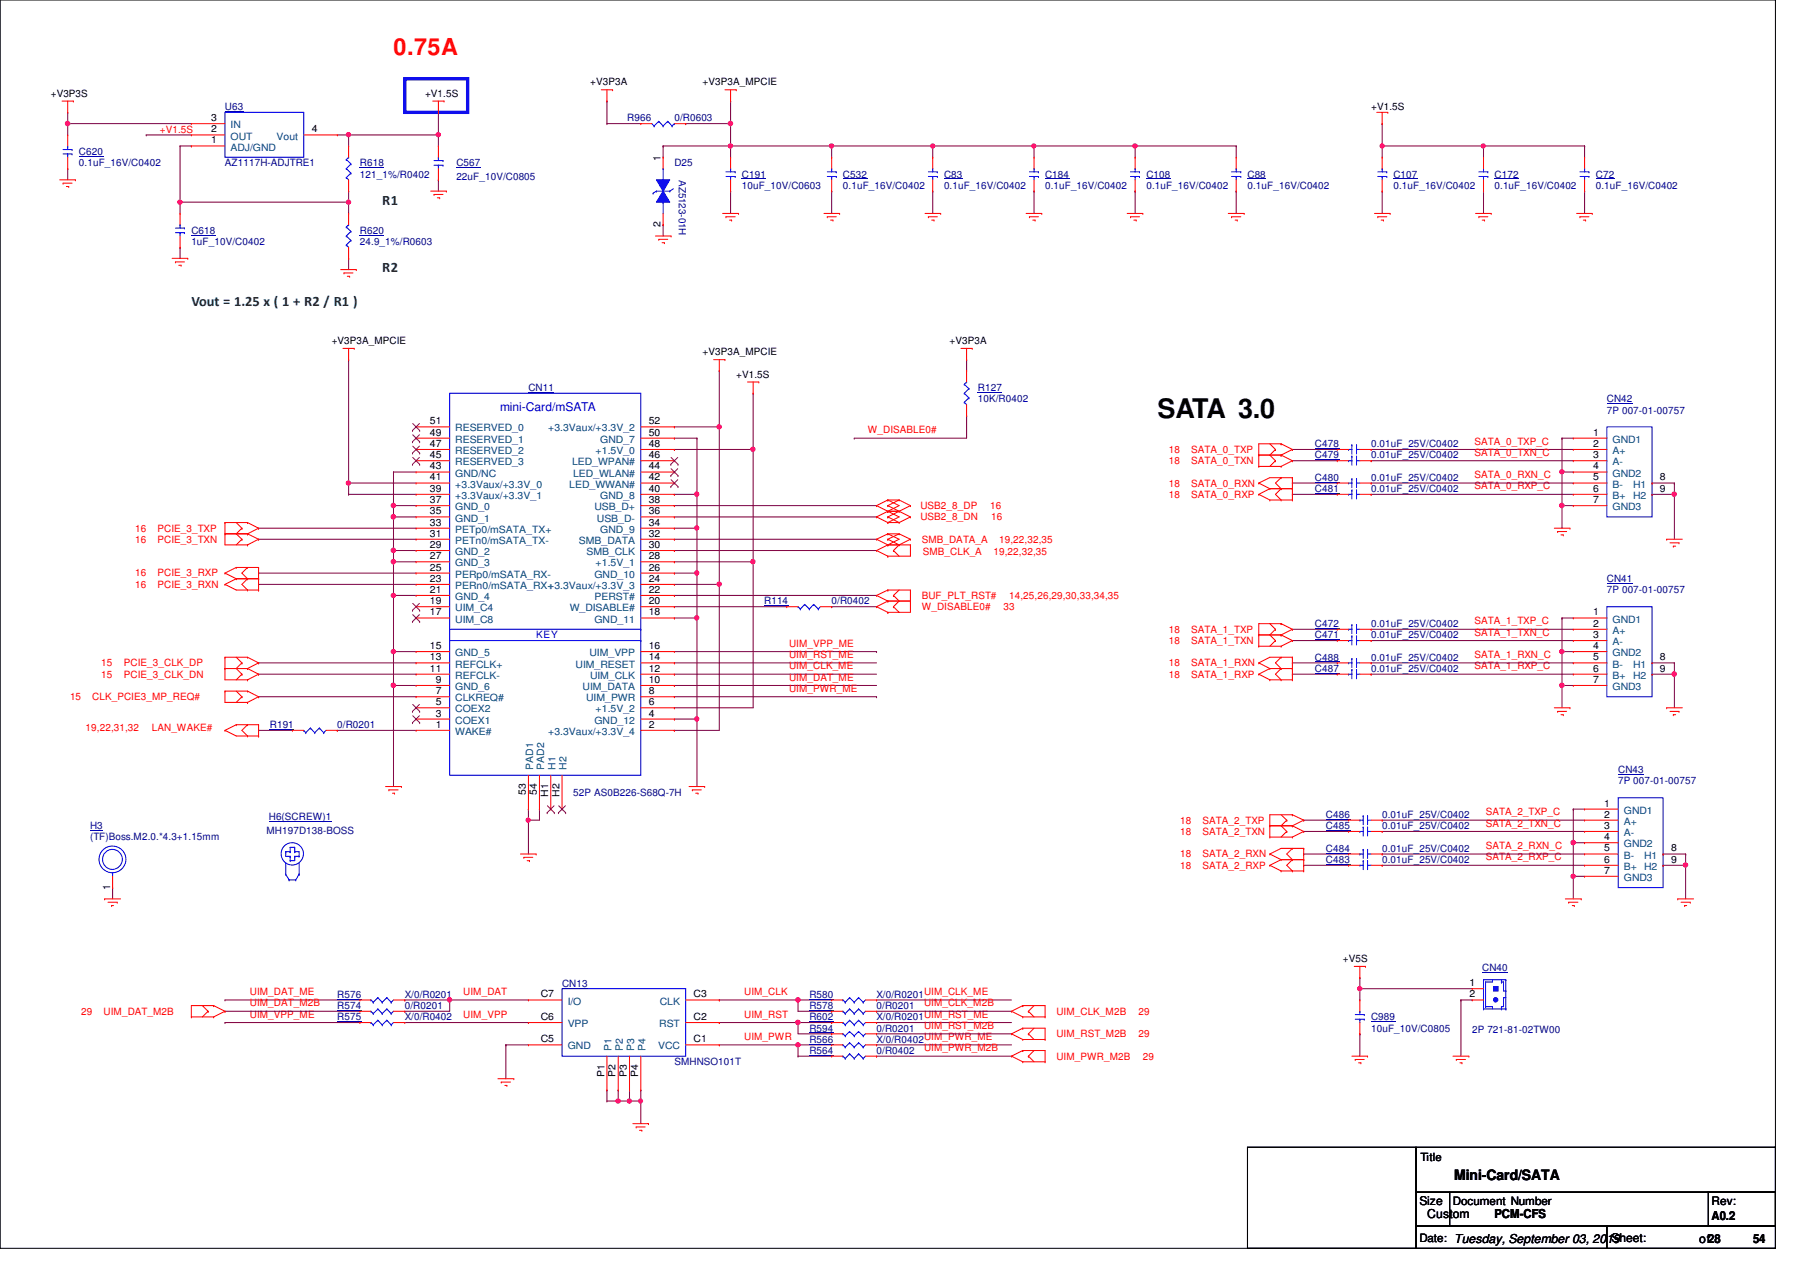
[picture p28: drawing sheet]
<svg xmlns="http://www.w3.org/2000/svg" width="297mm" height="210mm" viewBox="0 0 297 210" stroke-linecap="round" stroke-linejoin="round" font-family="sans-serif">
<defs><g id="words">
<text font-size="4.4" x="191" y="69">SATA 3.0</text>
<text font-size="3.9" fill="#f00" x="64.9" y="9.1">0.75A</text>
<g font-size="2.4" fill="#008000">
<text x="63.1" y="33.8">R1</text>
<text x="63.1" y="44.9">R2</text>
<text x="31.6" y="50.5">Vout = 1.25 x ( 1 + R2 / R1 )</text>
</g>
<text font-size="2.4" x="240" y="194.6">Mini-Card/SATA</text>
<text font-size="2" fill="#00f" x="82.5" y="67.8">mini-Card/mSATA</text>
<g font-size="2">
<text x="234.2" y="198.9">Size</text>
<text x="235.5" y="201">Custom</text>
<text x="246.6" y="201">PCM-CFS</text>
<text x="282.4" y="201.3">A0.2</text>
<text x="265.9" y="205">Sheet:</text>
<text x="280.4" y="205.1">of28</text>
<text x="289.3" y="205.1">54</text>
</g>
<g font-size="1.9">
<text x="234.4" y="191.6">Title</text>
<text x="239.8" y="198.8">Document Number</text>
<text x="282.4" y="198.9">Rev:</text>
<text x="234.2" y="204.9">Date: Tuesday, September 03, 2019</text>
</g>
<g font-size="1.7">
<text x="8.4" y="16">+V3P3S</text>
<text x="70.1" y="16">+V1.5S</text>
<text x="97.4" y="14.1">+V3P3A</text>
<text x="115.9" y="14.1">+V3P3A_MPCIE</text>
<text x="34.8" y="23.7">1</text>
<text x="34.8" y="21.8">2</text>
<text x="34.8" y="20">3</text>
<text x="51.4" y="21.8">4</text>
<text x="226.3" y="18.2">+V1.5S</text>
<text x="109" y="26.5" transform="rotate(-90 109 26.5)">1</text>
<text x="109" y="37.5" transform="rotate(-90 109 37.5)">2</text>
<text x="54.7" y="56.7">+V3P3A_MPCIE</text>
<text x="115.9" y="58.6">+V3P3A_MPCIE</text>
<text x="156.7" y="56.7">+V3P3A</text>
<text x="121.5" y="62.3">+V1.5S</text>
<text x="70.9" y="71.9">49</text>
<text x="70.9" y="70">51</text>
<text x="107.1" y="71.9">50</text>
<text x="107.1" y="70">52</text>
<text x="262.9" y="71.9">1</text>
<text x="70.9" y="77.5">43</text>
<text x="70.9" y="75.6">45</text>
<text x="70.9" y="73.7">47</text>
<text x="107.1" y="77.5">44</text>
<text x="107.1" y="75.6">46</text>
<text x="107.1" y="73.7">48</text>
<text x="262.9" y="73.7">2</text>
<text x="262.9" y="75.6">3</text>
<text x="262.9" y="77.5">4</text>
<text x="70.9" y="83">37</text>
<text x="70.9" y="81.2">39</text>
<text x="70.9" y="79.3">41</text>
<text x="107.1" y="83">38</text>
<text x="107.1" y="81.2">40</text>
<text x="107.1" y="79.3">42</text>
<text x="262.9" y="79.3">5</text>
<text x="262.9" y="81.2">6</text>
<text x="262.9" y="83">7</text>
<text x="273.9" y="79.3">8</text>
<text x="273.9" y="81.2">9</text>
<text x="70.9" y="88.6">31</text>
<text x="70.9" y="86.7">33</text>
<text x="70.9" y="84.9">35</text>
<text x="107.1" y="88.6">32</text>
<text x="107.1" y="86.7">34</text>
<text x="107.1" y="84.9">36</text>
<text x="70.9" y="94.1">25</text>
<text x="70.9" y="92.3">27</text>
<text x="70.9" y="90.4">29</text>
<text x="107.1" y="94.1">26</text>
<text x="107.1" y="92.3">28</text>
<text x="107.1" y="90.4">30</text>
<text x="70.9" y="101.6">17</text>
<text x="70.9" y="99.7">19</text>
<text x="70.9" y="97.8">21</text>
<text x="70.9" y="96">23</text>
<text x="107.1" y="101.6">18</text>
<text x="107.1" y="99.7">20</text>
<text x="107.1" y="97.8">22</text>
<text x="107.1" y="96">24</text>
<text x="262.9" y="101.6">1</text>
<text x="70.9" y="107.1">15</text>
<text x="107.1" y="107.1">16</text>
<text x="262.9" y="103.4">2</text>
<text x="262.9" y="105.3">3</text>
<text x="262.9" y="107.1">4</text>
<text x="70.9" y="110.8">11</text>
<text x="70.9" y="109">13</text>
<text x="71.9" y="112.7">9</text>
<text x="107.1" y="112.7">10</text>
<text x="107.1" y="110.8">12</text>
<text x="107.1" y="109">14</text>
<text x="262.9" y="109">5</text>
<text x="262.9" y="110.8">6</text>
<text x="262.9" y="112.7">7</text>
<text x="273.9" y="109">8</text>
<text x="273.9" y="110.8">9</text>
<text x="71.9" y="118.2">3</text>
<text x="71.9" y="116.4">5</text>
<text x="71.9" y="114.6">7</text>
<text x="107.1" y="118.2">4</text>
<text x="107.1" y="116.4">6</text>
<text x="107.1" y="114.6">8</text>
<text x="71.9" y="120.1">1</text>
<text x="107.1" y="120.1">2</text>
<text x="86.8" y="131.2" transform="rotate(-90 86.8 131.2)">53</text>
<text x="88.6" y="131.2" transform="rotate(-90 88.6 131.2)">54</text>
<text x="90.5" y="131.4" transform="rotate(-90 90.5 131.4)">H1</text>
<text x="92.3" y="131.4" transform="rotate(-90 92.3 131.4)">H2</text>
<text x="264.7" y="133.1">1</text>
<text x="264.7" y="134.9">2</text>
<text x="264.7" y="136.8">3</text>
<text x="264.7" y="138.6">4</text>
<text x="264.7" y="140.5">5</text>
<text x="264.7" y="142.4">6</text>
<text x="275.8" y="140.5">8</text>
<text x="275.8" y="142.4">9</text>
<text x="18.2" y="146.9" transform="rotate(-90 18.2 146.9)">1</text>
<text x="264.7" y="144.2">7</text>
<text x="221.6" y="158.7">+V5S</text>
<text x="89.2" y="164.6">C7</text>
<text x="114.5" y="164.6">C3</text>
<text x="242.5" y="162.7">1</text>
<text x="242.5" y="164.6">2</text>
<text x="89.2" y="172">C5</text>
<text x="89.2" y="168.3">C6</text>
<text x="114.5" y="172">C1</text>
<text x="114.5" y="168.3">C2</text>
<text x="99.7" y="177.7" transform="rotate(-90 99.7 177.7)">P1</text>
<text x="101.6" y="177.7" transform="rotate(-90 101.6 177.7)">P2</text>
<text x="103.5" y="177.7" transform="rotate(-90 103.5 177.7)">P3</text>
<text x="105.3" y="177.7" transform="rotate(-90 105.3 177.7)">P4</text>
</g>
<g font-size="1.7" fill="#f00">
<text x="26.4" y="21.9">+V1.5S</text>
<text x="143.2" y="71.5">W_DISABLE0#</text>
<text x="192.9" y="74.7">18</text>
<text x="192.9" y="76.6">18</text>
<text x="196.6" y="74.7">SATA_0_TXP</text>
<text x="196.6" y="76.6">SATA_0_TXN</text>
<text x="243.3" y="73.4">SATA_0_TXP_C</text>
<text x="243.3" y="75.2">SATA_0_TXN_C</text>
<text x="151.9" y="84">USB2_8_DP</text>
<text x="163.4" y="84">16</text>
<text x="192.9" y="82.1">18</text>
<text x="192.9" y="80.3">18</text>
<text x="196.6" y="82.1">SATA_0_RXP</text>
<text x="196.6" y="80.3">SATA_0_RXN</text>
<text x="243.3" y="80.8">SATA_0_RXP_C</text>
<text x="243.3" y="78.9">SATA_0_RXN_C</text>
<text x="22.3" y="89.6">16</text>
<text x="22.3" y="87.7">16</text>
<text x="26" y="89.6">PCIE_3_TXN</text>
<text x="26" y="87.7">PCIE_3_TXP</text>
<text x="151.9" y="85.9">USB2_8_DN</text>
<text x="152.1" y="89.6">SMB_DATA_A</text>
<text x="163.6" y="85.9">16</text>
<text x="164.9" y="89.6">19,22,32,35</text>
<text x="22.3" y="95.1">16</text>
<text x="26" y="95.1">PCIE_3_RXP</text>
<text x="152.3" y="91.6">SMB_CLK_A</text>
<text x="164" y="91.6">19,22,32,35</text>
<text x="22.3" y="97">16</text>
<text x="26" y="97">PCIE_3_RXN</text>
<text x="152.1" y="98.8">BUF_PLT_RST#</text>
<text x="152.1" y="100.7">W_DISABLE0#</text>
<text x="165.6" y="100.7">33</text>
<text x="166.5" y="98.8">14,25,26,29,30,33,34,35</text>
<text x="130.2" y="106.7">UIM_VPP_ME</text>
<text x="192.9" y="104.4">18</text>
<text x="192.9" y="106.3">18</text>
<text x="196.6" y="104.4">SATA_1_TXP</text>
<text x="196.6" y="106.3">SATA_1_TXN</text>
<text x="243.3" y="103">SATA_1_TXP_C</text>
<text x="243.3" y="104.9">SATA_1_TXN_C</text>
<text x="16.7" y="109.9">15</text>
<text x="16.7" y="111.8">15</text>
<text x="20.4" y="109.9">PCIE_3_CLK_DP</text>
<text x="20.4" y="111.8">PCIE_3_CLK_DN</text>
<text x="130.2" y="108.6">UIM_RST_ME</text>
<text x="130.2" y="110.4">UIM_CLK_ME</text>
<text x="130.2" y="112.3">UIM_DAT_ME</text>
<text x="192.9" y="109.9">18</text>
<text x="192.9" y="111.8">18</text>
<text x="196.6" y="109.9">SATA_1_RXN</text>
<text x="196.6" y="111.8">SATA_1_RXP</text>
<text x="243.3" y="110.4">SATA_1_RXP_C</text>
<text x="243.3" y="108.6">SATA_1_RXN_C</text>
<text x="11.6" y="115.5">15</text>
<text x="15.2" y="115.5">CLK_PCIE3_MP_REQ#</text>
<text x="130.2" y="114.2">UIM_PWR_ME</text>
<text x="14.1" y="120.7">19,22,31,32</text>
<text x="25.1" y="120.7">LAN_WAKE#</text>
<text x="194.7" y="135.9">18</text>
<text x="194.7" y="137.8">18</text>
<text x="198.5" y="135.9">SATA_2_TXP</text>
<text x="198.5" y="137.8">SATA_2_TXN</text>
<text x="245.2" y="134.5">SATA_2_TXP_C</text>
<text x="245.2" y="136.4">SATA_2_TXN_C</text>
<text x="194.7" y="141.5">18</text>
<text x="194.7" y="143.3">18</text>
<text x="198.5" y="141.5">SATA_2_RXN</text>
<text x="198.5" y="143.3">SATA_2_RXP</text>
<text x="245.2" y="142">SATA_2_RXP_C</text>
<text x="245.2" y="140.1">SATA_2_RXN_C</text>
<text x="13.4" y="167.4">29</text>
<text x="17.1" y="167.4">UIM_DAT_M2B</text>
<text x="41.2" y="164.2">UIM_DAT_ME</text>
<text x="41.2" y="167.9">UIM_VPP_ME</text>
<text x="41.2" y="166.1">UIM_DAT_M2B</text>
<text x="76.5" y="167.9">UIM_VPP</text>
<text x="76.5" y="164.2">UIM_DAT</text>
<text x="122.8" y="167.9">UIM_RST</text>
<text x="122.8" y="164.2">UIM_CLK</text>
<text x="152.5" y="164.2">UIM_CLK_ME</text>
<text x="152.5" y="167.9">UIM_RST_ME</text>
<text x="152.5" y="166.1">UIM_CLK_M2B</text>
<text x="174.3" y="167.4">UIM_CLK_M2B</text>
<text x="187.9" y="167.4">29</text>
<text x="122.8" y="171.6">UIM_PWR</text>
<text x="152.5" y="171.6">UIM_PWR_ME</text>
<text x="152.5" y="169.8">UIM_RST_M2B</text>
<text x="152.5" y="173.5">UIM_PWR_M2B</text>
<text x="174.3" y="171.2">UIM_RST_M2B</text>
<text x="187.9" y="171.2">29</text>
<text x="174.3" y="174.8">UIM_PWR_M2B</text>
<text x="188.6" y="174.8">29</text>
</g>
<g font-size="1.7" fill="#000080">
<text x="37.1" y="18.2">U63</text>
<text x="103.5" y="20">R966</text>
<text x="111.3" y="20">0/R0603</text>
<text x="13" y="25.6">C620</text>
<text x="13" y="27.4">0.1uF_16V/C0402</text>
<text x="37.1" y="27.4">AZ1117H-ADJTRE1</text>
<text x="59.4" y="27.4">R618</text>
<text x="59.4" y="29.3">121_1%/R0402</text>
<text x="75.3" y="27.4">C567</text>
<text x="75.3" y="29.7">22uF_10V/C0805</text>
<text x="111.3" y="27.4">D25</text>
<text x="112" y="29.7" transform="rotate(90 112 29.7)">AZ5123-01H</text>
<text x="122.4" y="29.3">C191</text>
<text x="139.1" y="29.3">C532</text>
<text x="155.8" y="29.3">C83</text>
<text x="172.5" y="29.3">C184</text>
<text x="189.2" y="29.3">C108</text>
<text x="205.9" y="29.3">C88</text>
<text x="230" y="29.3">C107</text>
<text x="246.6" y="29.3">C172</text>
<text x="263.4" y="29.3">C72</text>
<text x="122.4" y="31.2">10uF_10V/C0603</text>
<text x="139.1" y="31.2">0.1uF_16V/C0402</text>
<text x="155.8" y="31.2">0.1uF_16V/C0402</text>
<text x="172.5" y="31.2">0.1uF_16V/C0402</text>
<text x="189.2" y="31.2">0.1uF_16V/C0402</text>
<text x="205.9" y="31.2">0.1uF_16V/C0402</text>
<text x="230" y="31.2">0.1uF_16V/C0402</text>
<text x="246.6" y="31.2">0.1uF_16V/C0402</text>
<text x="263.4" y="31.2">0.1uF_16V/C0402</text>
<text x="31.6" y="38.6">C618</text>
<text x="31.6" y="40.4">1uF_10V/C0402</text>
<text x="59.4" y="38.6">R620</text>
<text x="59.4" y="40.4">24.9_1%/R0603</text>
<text x="87.2" y="64.5">CN11</text>
<text x="161.4" y="64.5">R127</text>
<text x="161.4" y="66.4">10K/R0402</text>
<text x="265.2" y="66.4">CN42</text>
<text x="265.2" y="68.2">7P 007-01-00757</text>
<text x="217" y="75.6">C479</text>
<text x="217" y="73.8">C478</text>
<text x="226.3" y="75.6">0.01uF_25V/C0402</text>
<text x="226.3" y="73.8">0.01uF_25V/C0402</text>
<text x="217" y="79.4">C480</text>
<text x="217" y="81.2">C481</text>
<text x="226.3" y="79.4">0.01uF_25V/C0402</text>
<text x="226.3" y="81.2">0.01uF_25V/C0402</text>
<text x="126.1" y="99.7">R114</text>
<text x="137.2" y="99.7">0/R0402</text>
<text x="265.2" y="96.1">CN41</text>
<text x="265.2" y="97.9">7P 007-01-00757</text>
<text x="217" y="103.5">C472</text>
<text x="217" y="105.3">C471</text>
<text x="226.3" y="103.5">0.01uF_25V/C0402</text>
<text x="226.3" y="105.3">0.01uF_25V/C0402</text>
<text x="217" y="109">C488</text>
<text x="217" y="110.9">C487</text>
<text x="226.3" y="109">0.01uF_25V/C0402</text>
<text x="226.3" y="110.9">0.01uF_25V/C0402</text>
<text x="44.5" y="120.1">R191</text>
<text x="55.7" y="120.1">0/R0201</text>
<text x="94.6" y="131.3">52P AS0B226-S68Q-7H</text>
<text x="267" y="127.6">CN43</text>
<text x="267" y="129.4">7P 007-01-00757</text>
<text x="14.9" y="136.8">H3</text>
<text x="44" y="137.6">MH197D138-BOSS</text>
<text x="44.4" y="135.3">H6(SCREW)1</text>
<text x="218.8" y="135">C486</text>
<text x="218.8" y="136.8">C485</text>
<text x="228.1" y="135">0.01uF_25V/C0402</text>
<text x="228.1" y="136.8">0.01uF_25V/C0402</text>
<text x="14.9" y="138.7">(TF)Boss.M2.0.*4.3+1.15mm</text>
<text x="218.8" y="140.5">C484</text>
<text x="218.8" y="142.4">C483</text>
<text x="228.1" y="140.5">0.01uF_25V/C0402</text>
<text x="228.1" y="142.4">0.01uF_25V/C0402</text>
<text x="244.6" y="160.2">CN40</text>
<text x="55.7" y="166.5">R574</text>
<text x="55.7" y="164.6">R576</text>
<text x="66.8" y="166.5">0/R0201</text>
<text x="66.8" y="164.6">X/0/R0201</text>
<text x="92.7" y="162.8">CN13</text>
<text x="133.6" y="164.6">R580</text>
<text x="133.6" y="166.5">R578</text>
<text x="144.6" y="164.6">X/0/R0201</text>
<text x="144.6" y="166.5">0/R0201</text>
<text x="55.7" y="168.4">R575</text>
<text x="66.8" y="168.4">X/0/R0402</text>
<text x="133.6" y="168.4">R602</text>
<text x="133.6" y="173.9">R564</text>
<text x="133.6" y="170.2">R594</text>
<text x="133.6" y="172.1">R566</text>
<text x="144.6" y="168.4">X/0/R0201</text>
<text x="144.6" y="173.9">0/R0402</text>
<text x="144.6" y="170.2">0/R0201</text>
<text x="144.6" y="172.1">X/0/R0402</text>
<text x="226.3" y="168.4">C989</text>
<text x="226.3" y="170.2">10uF_10V/C0805</text>
<text x="242.9" y="170.4">2P 721-81-02TW00</text>
<text x="111.3" y="175.8">SMHNSO101T</text>
</g>
<g font-size="1.7" fill="#004080">
<text x="38.1" y="23">OUT</text>
<text x="38.1" y="21.2">IN</text>
<text x="45.6" y="23">Vout</text>
<text x="38.1" y="24.8">ADJ/GND</text>
<text x="75.1" y="71.2">RESERVED_0</text>
<text x="90.5" y="71.2">+3.3Vaux/+3.3V_2</text>
<text x="75.1" y="76.8">RESERVED_3</text>
<text x="75.1" y="74.9">RESERVED_2</text>
<text x="75.1" y="73.1">RESERVED_1</text>
<text x="94.4" y="76.8">LED_WPAN#</text>
<text x="98.3" y="74.9">+1.5V_0</text>
<text x="99.1" y="73.1">GND_7</text>
<text x="266.1" y="73.1">GND1</text>
<text x="266.1" y="74.9">A+</text>
<text x="266.1" y="76.8">A-</text>
<text x="75.1" y="82.3">+3.3Vaux/+3.3V_1</text>
<text x="75.1" y="80.5">+3.3Vaux/+3.3V_0</text>
<text x="75.1" y="78.7">GND/NC</text>
<text x="93.9" y="80.5">LED_WWAN#</text>
<text x="94.6" y="78.7">LED_WLAN#</text>
<text x="99.1" y="82.3">GND_8</text>
<text x="266.1" y="78.7">GND2</text>
<text x="266.1" y="80.5">B-</text>
<text x="266.1" y="82.3">B+</text>
<text x="269.5" y="80.5">H1</text>
<text x="269.5" y="82.3">H2</text>
<text x="75.1" y="89.7">PETn0/mSATA_TX-</text>
<text x="75.1" y="87.9">PETp0/mSATA_TX+</text>
<text x="75.1" y="86.1">GND_1</text>
<text x="75.1" y="84.2">GND_0</text>
<text x="95.5" y="89.7">SMB_DATA</text>
<text x="98.1" y="84.2">USB_D+</text>
<text x="98.5" y="86.1">USB_D-</text>
<text x="99.1" y="87.9">GND_9</text>
<text x="266.1" y="84.2">GND3</text>
<text x="75.1" y="95.3">PERp0/mSATA_RX-</text>
<text x="75.1" y="93.5">GND_3</text>
<text x="75.1" y="91.6">GND_2</text>
<text x="96.8" y="91.6">SMB_CLK</text>
<text x="98.1" y="95.3">GND_10</text>
<text x="98.3" y="93.5">+1.5V_1</text>
<text x="75.1" y="100.9">UIM_C4</text>
<text x="75.1" y="99">GND_4</text>
<text x="75.1" y="97.2">PERn0/mSATA_RX+</text>
<text x="90.5" y="97.2">+3.3Vaux/+3.3V_3</text>
<text x="94" y="100.9">W_DISABLE#</text>
<text x="98.1" y="99">PERST#</text>
<text x="75.1" y="102.7">UIM_C8</text>
<text x="98.1" y="102.7">GND_11</text>
<text x="266.1" y="102.7">GND1</text>
<text x="266.1" y="104.6">A+</text>
<text x="266.1" y="106.5">A-</text>
<text x="75.1" y="113.9">GND_6</text>
<text x="75.1" y="112">REFCLK-</text>
<text x="75.1" y="110.2">REFCLK+</text>
<text x="75.1" y="108.3">GND_5</text>
<text x="95" y="110.2">UIM_RESET</text>
<text x="96.1" y="113.9">UIM_DATA</text>
<text x="97.3" y="108.3">UIM_VPP</text>
<text x="97.4" y="112">UIM_CLK</text>
<text x="266.1" y="108.3">GND2</text>
<text x="266.1" y="110.2">B-</text>
<text x="266.1" y="112">B+</text>
<text x="266.1" y="113.9">GND3</text>
<text x="269.5" y="110.2">H1</text>
<text x="269.5" y="112">H2</text>
<text x="75.1" y="119.4">COEX1</text>
<text x="75.1" y="117.6">COEX2</text>
<text x="75.1" y="115.7">CLKREQ#</text>
<text x="96.7" y="115.7">UIM_PWR</text>
<text x="98.1" y="119.4">GND_12</text>
<text x="98.3" y="117.6">+1.5V_2</text>
<text x="75.1" y="121.3">WAKE#</text>
<text x="90.5" y="121.3">+3.3Vaux/+3.3V_4</text>
<text x="88" y="127" transform="rotate(-90 88 127)">PAD1</text>
<text x="89.8" y="127" transform="rotate(-90 89.8 127)">PAD2</text>
<text x="91.6" y="127" transform="rotate(-90 91.6 127)">H1</text>
<text x="93.5" y="127" transform="rotate(-90 93.5 127)">H2</text>
<text x="268" y="134.3">GND1</text>
<text x="268" y="136.1">A+</text>
<text x="268" y="138">A-</text>
<text x="268" y="139.8">GND2</text>
<text x="268" y="141.7">B-</text>
<text x="268" y="143.6">B+</text>
<text x="271.3" y="141.7">H1</text>
<text x="271.3" y="143.6">H2</text>
<text x="268" y="145.4">GND3</text>
<text x="93.7" y="165.8">I/O</text>
<text x="108.9" y="165.8">CLK</text>
<text x="93.7" y="173.2">GND</text>
<text x="93.7" y="169.5">VPP</text>
<text x="100.9" y="173.4" transform="rotate(-90 100.9 173.4)">P1</text>
<text x="102.8" y="173.4" transform="rotate(-90 102.8 173.4)">P2</text>
<text x="104.6" y="173.4" transform="rotate(-90 104.6 173.4)">P3</text>
<text x="106.5" y="173.4" transform="rotate(-90 106.5 173.4)">P4</text>
<text x="108.6" y="173.2">VCC</text>
<text x="108.8" y="169.5">RST</text>
</g>
<text font-size="1.7" fill="#00f" x="88.5" y="105.3">KEY</text>
</g></defs>
<path d="M0 0h293v206h-293z" fill="none" stroke="#000" stroke-width=".17"/>
<path d="M66.8 13h10.4v5.5h-10.4z" fill="none" stroke="#00f" stroke-width=".55"/>
<path d="M87.2 133.5h.1M87.2 135.3h.1M87.2 133.5v7.4M89 133.5h.1M89 133.5v1.8h-1.8" fill="none" stroke="#800040" stroke-width=".17"/>
<circle cx="87.2" cy="135.3" r=".34" fill="#f0f"/>
<circle cx="87.2" cy="135.3" r=".34" fill="none" stroke="#f0f" stroke-width=".17"/>
<g fill="none" stroke="#800040" stroke-width=".17">
<path d="M42.7 89h.1M42.7 89h26M115 81.6h.1M115 87.2h.1M115 81.6v13M111.3 109.4h.1M111.3 111.3h.1M111.3 113.1h.1M111.3 107.5h33.3M111.3 109.4h33.3M111.3 111.3h33.3M111.3 113.1h33.3"/>
<path d="M111.3 115h33.3M144.6 107.5h.1M144.6 115h.1"/>
</g>
<circle cx="115" cy="94.5" r=".35" fill="#f0f"/>
<circle cx="115" cy="94.5" r=".35" fill="none" stroke="#f0f" stroke-width=".17"/>
<circle cx="115" cy="87.1" r=".34" fill="#f0f"/>
<circle cx="115" cy="87.1" r=".34" fill="none" stroke="#f0f" stroke-width=".17"/>
<g fill="none" stroke="#800040" stroke-width=".17">
<path d="M120.6 24.1h.1M120.6 24.1v1.9M120.6 24.1h33.3M137.2 24.1h.1M137.2 24.1v1.9M42.7 96.4h.1M42.7 94.6h.1M42.7 96.4h26M42.7 94.6h26M111.3 89h.1M111.3 83.4h.1M111.3 85.3h.1"/>
<path d="M111.3 89h33.3M111.3 83.4h33.3M111.3 85.3h33.3M115 94.6h.1M115 94.6v7.4M137.2 100.1h.1M137.2 100.1h7.4"/>
</g>
<circle cx="153.9" cy="24.1" r=".34" fill="#f0f"/>
<circle cx="153.9" cy="24.1" r=".34" fill="none" stroke="#f0f" stroke-width=".17"/>
<circle cx="137.2" cy="24.1" r=".36" fill="#f0f"/>
<circle cx="137.2" cy="24.1" r=".36" fill="none" stroke="#f0f" stroke-width=".17"/>
<g fill="none" stroke="#800040" stroke-width=".17">
<path d="M153.9 24.1h.1M153.9 24.1v1.9M170.6 24.1h.1M170.6 24.1v1.9M187.3 24.1h.1M187.3 24.1v1.9M187.3 24.1h16.7M204 24.1h.1M204 24.1v1.9M228.1 24.1h.1M228.1 24.1v1.9M244.8 24.1h16.7"/>
<path d="M261.5 24.1h.1"/>
</g>
<circle cx="244.8" cy="24.1" r=".34" fill="#f0f"/>
<circle cx="244.8" cy="24.1" r=".34" fill="none" stroke="#f0f" stroke-width=".17"/>
<path d="M153.9 24.1h.1M153.9 24.1h16.7M228.1 20.4h.1M228.1 20.4v3.7h16.7M244.8 24.1h.1M244.8 24.1v1.9M261.5 24.1h.1M261.5 24.1v1.9M18.6 146.5h.1M18.6 146.5v1.8" fill="none" stroke="#800040" stroke-width=".17"/>
<circle cx="228.1" cy="24.1" r=".34" fill="#f0f"/>
<circle cx="228.1" cy="24.1" r=".34" fill="none" stroke="#f0f" stroke-width=".17"/>
<path d="M170.6 24.1h.1M170.6 24.1h16.7" fill="none" stroke="#800040" stroke-width=".17"/>
<circle cx="187.3" cy="24.1" r=".36" fill="#f0f"/>
<circle cx="187.3" cy="24.1" r=".36" fill="none" stroke="#f0f" stroke-width=".17"/>
<circle cx="170.6" cy="24.1" r=".34" fill="#f0f"/>
<circle cx="170.6" cy="24.1" r=".34" fill="none" stroke="#f0f" stroke-width=".17"/>
<g fill="none" stroke="#800040" stroke-width=".17">
<path d="M72.3 18.5h.1M72.3 18.5v3.8h-14.8M120.6 16.7h.1M120.6 16.7v3.7M11.2 20.4h.1M11.2 20.4h20.4M57.5 22.3h.1M72.3 29.7h.1M72.3 29.7v1.8M120.6 31.5h.1M120.6 31.5v3.7M137.2 31.5h.1"/>
<path d="M137.2 31.5v3.7M153.9 31.5h.1M153.9 31.5v3.7M170.6 31.5h.1M170.6 31.5v3.7M187.3 31.5h.1M187.3 31.5v3.7M204 31.5h.1M204 31.5v3.7M228.1 31.5h.1M228.1 31.5v3.7M244.8 31.5h.1"/>
<path d="M244.8 31.5v3.7M159.5 59.4h.1M159.5 59.4v1.8M141 72.3h.1M159.5 68.6h.1M159.5 68.6v3.7h-18.5"/>
</g>
<circle cx="72.3" cy="22.2" r=".36" fill="#f0f"/>
<circle cx="72.3" cy="22.2" r=".36" fill="none" stroke="#f0f" stroke-width=".17"/>
<circle cx="57.5" cy="22.2" r=".36" fill="#f0f"/>
<circle cx="57.5" cy="22.2" r=".36" fill="none" stroke="#f0f" stroke-width=".17"/>
<g fill="none" stroke="#800040" stroke-width=".17">
<path d="M11.2 20.4h.1M11.2 20.4v1.9M24.1 22.3h.1M24.1 22.3h7.5M29.7 33.4h.1M29.7 33.4v1.8M29.7 33.4h27.8M57.5 22.3h.1M57.5 33.4h.1M57.5 31.5h.1M57.5 22.3v1.8M57.5 31.5v3.7"/>
<path d="M72.3 22.3h.1M72.3 22.3v1.8M29.7 40.8h.1M29.7 40.8v1.8M57.5 42.6h.1M57.5 42.6v1.9"/>
</g>
<circle cx="57.5" cy="33.4" r=".36" fill="#f0f"/>
<circle cx="57.5" cy="33.4" r=".36" fill="none" stroke="#f0f" stroke-width=".17"/>
<circle cx="29.7" cy="33.4" r=".36" fill="#f0f"/>
<circle cx="29.7" cy="33.4" r=".36" fill="none" stroke="#f0f" stroke-width=".17"/>
<path d="M11.2 18.5h.1M11.2 18.5v1.9M29.7 24.1h.1M29.7 24.1v9.3M55.7 22.3h1.8M57.5 22.3h.1" fill="none" stroke="#800040" stroke-width=".17"/>
<circle cx="11.1" cy="20.4" r=".37" fill="#f0f"/>
<circle cx="11.1" cy="20.4" r=".37" fill="none" stroke="#f0f" stroke-width=".17"/>
<path d="M11.2 27.8h.1M11.2 27.8v1.9M29.7 24.1h1.9M31.6 24.1h.1M115 72.3h.1M115 72.3v9.3" fill="none" stroke="#800040" stroke-width=".17"/>
<circle cx="115" cy="81.5" r=".35" fill="#f0f"/>
<circle cx="115" cy="81.5" r=".35" fill="none" stroke="#f0f" stroke-width=".17"/>
<path d="M111.3 70.4h.1M118.7 61.2h.1M118.7 61.2v9.2h-7.4M64.9 92.7h.1M64.9 98.3h.1M64.9 92.7v14.8M64.9 98.3h3.8M111.3 81.6h.1M111.3 81.6h3.7" fill="none" stroke="#800040" stroke-width=".17"/>
<circle cx="64.9" cy="107.5" r=".36" fill="#f0f"/>
<circle cx="64.9" cy="107.5" r=".36" fill="none" stroke="#f0f" stroke-width=".17"/>
<circle cx="64.9" cy="98.3" r=".36" fill="#f0f"/>
<circle cx="64.9" cy="98.3" r=".36" fill="none" stroke="#f0f" stroke-width=".17"/>
<path d="M64.9 85.3h.1M64.9 85.3v5.5M64.9 113.1h.1M64.9 113.1h3.8" fill="none" stroke="#800040" stroke-width=".17"/>
<circle cx="64.9" cy="90.8" r=".37" fill="#f0f"/>
<circle cx="64.9" cy="90.8" r=".37" fill="none" stroke="#f0f" stroke-width=".17"/>
<circle cx="64.9" cy="85.3" r=".37" fill="#f0f"/>
<circle cx="64.9" cy="85.3" r=".37" fill="none" stroke="#f0f" stroke-width=".17"/>
<g fill="none" stroke="#800040" stroke-width=".17">
<path d="M124.3 74.2h.1M124.3 74.2v18.5h-13M64.9 85.3h.1M64.9 83.4h.1M64.9 85.3h3.8M64.9 83.4h3.8M64.9 83.4v1.9M111.3 92.7h.1M42.7 109.4h.1M42.7 115h.1M42.7 109.4h26M42.7 115h26"/>
<path d="M111.3 118.7h.1M111.3 118.7h3.7"/>
</g>
<circle cx="124.2" cy="74.1" r=".35" fill="#f0f"/>
<circle cx="124.2" cy="74.1" r=".35" fill="none" stroke="#f0f" stroke-width=".17"/>
<path d="M64.9 92.7h.1M64.9 92.7h3.8" fill="none" stroke="#800040" stroke-width=".17"/>
<circle cx="64.9" cy="92.7" r=".37" fill="#f0f"/>
<circle cx="64.9" cy="92.7" r=".37" fill="none" stroke="#f0f" stroke-width=".17"/>
<path d="M111.3 98.3h.1M111.3 98.3h33.3M124.3 92.7h.1M124.3 92.7v24.1h-13M111.3 100.1h.1M111.3 116.8h.1M111.3 100.1h18.5" fill="none" stroke="#800040" stroke-width=".17"/>
<circle cx="124.2" cy="92.7" r=".35" fill="#f0f"/>
<circle cx="124.2" cy="92.7" r=".35" fill="none" stroke="#f0f" stroke-width=".17"/>
<path d="M111.3 74.2h.1M124.3 64.9h.1M124.3 64.9v9.3h-13M111.3 102h.1M111.3 102h3.7M115 102h.1M115 102v16.7" fill="none" stroke="#800040" stroke-width=".17"/>
<circle cx="115" cy="118.6" r=".35" fill="#f0f"/>
<circle cx="115" cy="118.6" r=".35" fill="none" stroke="#f0f" stroke-width=".17"/>
<circle cx="115" cy="102" r=".35" fill="#f0f"/>
<circle cx="115" cy="102" r=".35" fill="none" stroke="#f0f" stroke-width=".17"/>
<path d="M118.7 70.4h.1M118.7 70.4v26h-7.4M64.9 90.8h.1M64.9 90.8v1.9M64.9 90.8h3.8M111.3 96.4h.1M64.9 107.5h.1M64.9 107.5h3.8M115 118.7h.1M115 118.7v11.1" fill="none" stroke="#800040" stroke-width=".17"/>
<circle cx="118.7" cy="70.4" r=".36" fill="#f0f"/>
<circle cx="118.7" cy="70.4" r=".36" fill="none" stroke="#f0f" stroke-width=".17"/>
<path d="M111.3 72.3h.1M111.3 72.3h3.7M111.3 94.6h.1M111.3 94.6h3.7M118.7 96.4h.1M118.7 96.4v24.1h-7.4M111.3 120.5h.1" fill="none" stroke="#800040" stroke-width=".17"/>
<circle cx="118.7" cy="96.4" r=".36" fill="#f0f"/>
<circle cx="118.7" cy="96.4" r=".36" fill="none" stroke="#f0f" stroke-width=".17"/>
<path d="M42.7 111.3h.1M42.7 111.3h26M64.9 113.1h.1M64.9 113.1v16.7" fill="none" stroke="#800040" stroke-width=".17"/>
<circle cx="64.9" cy="113.1" r=".37" fill="#f0f"/>
<circle cx="64.9" cy="113.1" r=".37" fill="none" stroke="#f0f" stroke-width=".17"/>
<path d="M64.9 77.9h.1M64.9 77.9h3.8M64.9 77.9v5.5" fill="none" stroke="#800040" stroke-width=".17"/>
<circle cx="64.9" cy="83.4" r=".37" fill="#f0f"/>
<circle cx="64.9" cy="83.4" r=".37" fill="none" stroke="#f0f" stroke-width=".17"/>
<path d="M57.5 59.4h.1M57.5 59.4v22.2M57.5 79.7h.1M57.5 81.6h.1M57.5 81.6h11.2M64.9 107.5h.1M64.9 107.5v5.6" fill="none" stroke="#800040" stroke-width=".17"/>
<circle cx="57.5" cy="79.7" r=".36" fill="#f0f"/>
<circle cx="57.5" cy="79.7" r=".36" fill="none" stroke="#f0f" stroke-width=".17"/>
<path d="M261.5 31.5h.1M261.5 31.5v3.7M57.5 79.7h.1M57.5 79.7h11.2M111.3 87.2h.1M111.3 87.2h3.7M66.8 165h.1M66.8 165h7.4" fill="none" stroke="#800040" stroke-width=".17"/>
<circle cx="74.2" cy="165" r=".37" fill="#f0f"/>
<circle cx="74.2" cy="165" r=".37" fill="none" stroke="#f0f" stroke-width=".17"/>
<g fill="none" stroke="#800040" stroke-width=".17">
<path d="M111.3 90.8h.1M111.3 90.8h33.3M66.8 168.7h20.4M83.5 172.4h.1M83.5 172.4h3.7M83.5 172.4v5.6M87.2 168.7h.1M100.2 179.9h.1M100.2 179.9v1.8M102 179.9h.1M102 179.9v1.8M100.2 181.7h.1"/>
<path d="M100.2 181.7h3.7M102 181.7h.1"/>
</g>
<circle cx="103.9" cy="181.7" r=".36" fill="#f0f"/>
<circle cx="103.9" cy="181.7" r=".36" fill="none" stroke="#f0f" stroke-width=".17"/>
<circle cx="102" cy="181.7" r=".36" fill="#f0f"/>
<circle cx="102" cy="181.7" r=".36" fill="none" stroke="#f0f" stroke-width=".17"/>
<path d="M103.9 179.9h.1M103.9 179.9v1.8M105.7 181.7h.1M105.7 181.7v3.7" fill="none" stroke="#800040" stroke-width=".17"/>
<circle cx="105.7" cy="181.7" r=".34" fill="#f0f"/>
<circle cx="105.7" cy="181.7" r=".34" fill="none" stroke="#f0f" stroke-width=".17"/>
<path d="M105.7 179.9h.1M105.7 179.9v1.8h-1.8M118.7 168.7h.1M118.7 165h.1M118.7 168.7h13M118.7 165h13M103.9 181.7h.1" fill="none" stroke="#800040" stroke-width=".17"/>
<circle cx="131.7" cy="165" r=".37" fill="#f0f"/>
<circle cx="131.7" cy="165" r=".37" fill="none" stroke="#f0f" stroke-width=".17"/>
<path d="M118.7 172.4h.1M118.7 172.4h13" fill="none" stroke="#800040" stroke-width=".17"/>
<circle cx="131.7" cy="172.4" r=".36" fill="#f0f"/>
<circle cx="131.7" cy="172.4" r=".36" fill="none" stroke="#f0f" stroke-width=".17"/>
<g fill="none" stroke="#800040" stroke-width=".17">
<path d="M213.3 79.7h.1M213.3 74.2h.1M213.3 76h.1M213.3 79.7h7.4M213.3 74.2h7.4M213.3 76h7.4M226.3 74.2h.1M226.3 76h.1M226.3 74.2h33.3M226.3 76h33.3M257.8 72.3h.1M257.8 77.9h.1"/>
<path d="M257.8 72.3v11.1M42.7 87.2h.1M42.7 87.2h26M213.3 81.6h.1M213.3 81.6h7.4M272.6 81.6h.1M272.6 81.6h3.7M276.3 81.6h.1M276.3 81.6v7.4M213.3 103.8h.1M213.3 105.7h.1M213.3 103.8h7.4"/>
<path d="M213.3 105.7h7.4M226.3 103.8h.1M226.3 105.7h.1M226.3 103.8h33.3M226.3 105.7h33.3M42.7 120.5h.1M42.7 120.5h5.6M55.7 120.5h.1M55.7 120.5h13M224.4 161.3h.1M224.4 163.2h.1M224.4 170.6h.1"/>
<path d="M224.4 161.3v3.7M224.4 170.6v3.7"/>
</g>
<circle cx="276.3" cy="81.5" r=".37" fill="#f0f"/>
<circle cx="276.3" cy="81.5" r=".37" fill="none" stroke="#f0f" stroke-width=".17"/>
<path d="M257.8 77.9h.1M257.8 77.9h1.8M272.6 79.7h.1M272.6 79.7h3.7M276.3 79.7h.1M276.3 79.7v1.9" fill="none" stroke="#800040" stroke-width=".17"/>
<circle cx="257.7" cy="77.8" r=".36" fill="#f0f"/>
<circle cx="257.7" cy="77.8" r=".36" fill="none" stroke="#f0f" stroke-width=".17"/>
<path d="M257.8 72.3h.1M257.8 72.3h1.8M257.8 83.4h.1M257.8 83.4h1.8" fill="none" stroke="#800040" stroke-width=".17"/>
<circle cx="257.7" cy="83.4" r=".37" fill="#f0f"/>
<circle cx="257.7" cy="83.4" r=".37" fill="none" stroke="#f0f" stroke-width=".17"/>
<path d="M226.3 81.6h.1M226.3 81.6h33.3M224.4 163.2h.1M224.4 163.2h18.5" fill="none" stroke="#800040" stroke-width=".17"/>
<circle cx="224.4" cy="163.1" r=".36" fill="#f0f"/>
<circle cx="224.4" cy="163.1" r=".36" fill="none" stroke="#f0f" stroke-width=".17"/>
<g fill="none" stroke="#800040" stroke-width=".17">
<path d="M226.3 79.7h.1M226.3 79.7h33.3M257.8 83.4h.1M257.8 83.4v3.8M213.3 109.4h.1M213.3 111.3h.1M213.3 109.4h7.4M213.3 111.3h7.4M257.8 102h.1M257.8 102v5.5M241.1 165h.1M241.1 165v9.3"/>
<path d="M241.1 165h1.8"/>
</g>
<circle cx="257.7" cy="107.5" r=".36" fill="#f0f"/>
<circle cx="257.7" cy="107.5" r=".36" fill="none" stroke="#f0f" stroke-width=".17"/>
<path d="M257.8 107.5h.1M257.8 107.5v5.6M272.6 111.3h.1M272.6 111.3h3.7M276.3 111.3h.1M276.3 109.4h.1M276.3 109.4v7.4" fill="none" stroke="#800040" stroke-width=".17"/>
<circle cx="276.3" cy="111.2" r=".37" fill="#f0f"/>
<circle cx="276.3" cy="111.2" r=".37" fill="none" stroke="#f0f" stroke-width=".17"/>
<path d="M257.8 107.5h.1M257.8 102h.1M257.8 113.1h.1M257.8 107.5h1.8M257.8 102h1.8M257.8 113.1h1.8M272.6 109.4h.1M272.6 109.4h3.7" fill="none" stroke="#800040" stroke-width=".17"/>
<circle cx="257.7" cy="113.1" r=".37" fill="#f0f"/>
<circle cx="257.7" cy="113.1" r=".37" fill="none" stroke="#f0f" stroke-width=".17"/>
<g fill="none" stroke="#800040" stroke-width=".17">
<path d="M226.3 111.3h.1M226.3 109.4h.1M226.3 111.3h33.3M226.3 109.4h33.3M257.8 113.1h.1M257.8 113.1v3.7M215.1 135.3h.1M215.1 137.2h.1M215.1 135.3h7.4M215.1 137.2h7.4M228.1 135.3h.1M228.1 137.2h.1"/>
<path d="M228.1 135.3h33.4M228.1 137.2h33.4M259.6 133.5h.1M259.6 139.1h.1M259.6 133.5v11.1M215.1 140.9h.1M215.1 142.8h.1M215.1 140.9h7.4M215.1 142.8h7.4"/>
</g>
<circle cx="259.6" cy="144.6" r=".36" fill="#f0f"/>
<circle cx="259.6" cy="144.6" r=".36" fill="none" stroke="#f0f" stroke-width=".17"/>
<circle cx="259.6" cy="139" r=".37" fill="#f0f"/>
<circle cx="259.6" cy="139" r=".37" fill="none" stroke="#f0f" stroke-width=".17"/>
<path d="M274.4 142.8h.1M274.4 142.8h3.8M278.2 142.8h.1M278.2 140.9h.1M278.2 140.9v7.4" fill="none" stroke="#800040" stroke-width=".17"/>
<circle cx="278.1" cy="142.7" r=".36" fill="#f0f"/>
<circle cx="278.1" cy="142.7" r=".36" fill="none" stroke="#f0f" stroke-width=".17"/>
<g fill="none" stroke="#800040" stroke-width=".17">
<path d="M259.6 139.1h.1M259.6 133.5h.1M259.6 139.1h1.9M259.6 133.5h1.9M228.1 142.8h.1M228.1 140.9h.1M228.1 140.9h33.4M228.1 142.8h33.4M259.6 144.6h.1M259.6 144.6h1.9M259.6 144.6v3.7M274.4 140.9h.1"/>
<path d="M274.4 140.9h3.8M37.1 165h.1M37.1 168.7h.1M37.1 165h22.3M37.1 168.7h22.3M131.7 168.7h.1M131.7 168.7v1.9M144.6 172.4h.1M144.6 165h.1M144.6 172.4h22.3M144.6 165h22.3"/>
</g>
<circle cx="131.7" cy="168.7" r=".37" fill="#f0f"/>
<circle cx="131.7" cy="168.7" r=".37" fill="none" stroke="#f0f" stroke-width=".17"/>
<g fill="none" stroke="#800040" stroke-width=".17">
<path d="M109.4 24.1h.1M109.4 24.1h11.2M37.1 166.9h.1M37.1 166.9h22.3M66.8 166.9h.1M74.2 165h.1M74.2 165v1.9h-7.4M74.2 165h13M131.7 165h.1M131.7 172.4h.1M131.7 174.3h.1M131.7 168.7h5.5"/>
<path d="M131.7 170.6h5.5M131.7 165v1.9h5.5M131.7 172.4v1.9M131.7 165h5.5M131.7 174.3h5.5M131.7 172.4h5.5M137.2 168.7h.1M137.2 170.6h.1M137.2 166.9h.1M144.6 168.7h.1M144.6 170.6h.1M144.6 166.9h.1"/>
<path d="M144.6 174.3h.1M144.6 168.7h22.3M144.6 170.6h22.3M144.6 166.9h22.3M144.6 174.3h22.3"/>
</g>
<circle cx="120.5" cy="24.1" r=".36" fill="#f0f"/>
<circle cx="120.5" cy="24.1" r=".36" fill="none" stroke="#f0f" stroke-width=".17"/>
<path d="M109.4 24.1h.1M109.4 37.1h.1M109.4 24.1v1.9M109.4 37.1v1.8M113.2 20.4h.1M113.2 20.4h7.4M120.6 20.4h.1M120.6 20.4v3.7" fill="none" stroke="#800040" stroke-width=".17"/>
<circle cx="120.5" cy="20.4" r=".37" fill="#f0f"/>
<circle cx="120.5" cy="20.4" r=".37" fill="none" stroke="#f0f" stroke-width=".17"/>
<path d="M100.2 16.7h.1M100.2 16.7v3.7M100.2 20.4h.1M100.2 20.4h5.5" fill="none" stroke="#800040" stroke-width=".17"/>
<g fill="none" stroke="#f00" stroke-width=".17">
<path d="M10.2 16.7h1.9M11.2 18.5h.1M11.2 16.7v1.8M12.1 16.7h.1M71.4 16.7h1.9M72.3 18.5h.1M72.3 16.7v1.8M73.3 16.7h.1M99.2 14.8h1.9M100.2 16.7h.1M100.2 14.8v1.9M101.1 14.8h.1"/>
<path d="M119.6 14.8h1.9M120.6 16.7h.1M120.6 14.8v1.9M121.5 14.8h.1M227.2 18.5h1.8M228.1 18.5v1.9M229 18.5h.1M9.9 29.7h2.5M10.4 30.2h.1M10.4 30.2h1.5M11 30.8h.3M11.2 27.8h.1"/>
<path d="M11.2 22.3h.1M11.2 22.3v1.8M11.2 26v1.8M11.3 30.8h.1M12.4 29.7h.1M29.7 35.2h.1M29.7 35.2v1.9M29.7 38.9v1.9M31.6 24.1h.1M31.6 22.3h.1M31.6 20.4h.1M31.6 20.4h5.5"/>
<path d="M31.6 24.1h5.5M31.6 22.3h5.5M50.1 22.3h5.6M55.7 22.3h.1M57.5 31.5h.1M57.5 24.1h.1M57.5 24.1v1.9M57.5 29.7v1.8M71.1 31.5h2.6M71.6 32.1h.1M71.6 32.1h1.5M72.2 32.6h.4"/>
<path d="M72.6 32.6h.1M73.7 31.5h.1M105.7 20.4h.1M105.7 20.4h1.9M108.2 38.9h2.5M108.7 39.5h.1M108.7 39.5h1.5M110.7 38.9h.1M111.3 20.4h1.9M113.2 20.4h.1M119.2 35.2h2.7M119.8 35.8h.1"/>
<path d="M119.8 35.8h1.5M120.4 36.3h.3M120.7 36.3h.1M121.9 35.2h.1M136 35.2h2.6M136.5 35.8h.1M136.5 35.8h1.5M137.1 36.3h.4M137.5 36.3h.1M138.6 35.2h.1M152.7 35.2h2.5M153.2 35.8h.1"/>
<path d="M153.2 35.8h1.5M153.8 36.3h.3M154.1 36.3h.1M155.2 35.2h.1M169.3 35.2h2.6M169.9 35.8h.1M169.9 35.8h1.5M170.4 36.3h.4M170.6 31.5h.1M170.6 26h.1M170.6 26v1.8M170.6 29.7v1.8"/>
<path d="M170.8 36.3h.1M171.9 35.2h.1M186 35.2h2.6M186.6 35.8h.1M186.6 35.8h1.4M187.1 36.3h.4M187.5 36.3h.1M188.6 35.2h.1M202.7 35.2h2.6M203.2 35.8h.1M203.2 35.8h1.6M203.8 36.3h.4"/>
<path d="M204.2 36.3h.1M205.3 35.2h.1M226.8 35.2h2.6M227.4 35.8h.1M227.4 35.8h1.5M227.9 36.3h.4M228.1 20.4h.1M228.1 31.5h.1M228.1 26h.1M228.1 26v1.8M228.1 29.7v1.8M228.3 36.3h.1"/>
<path d="M229.4 35.2h.1M243.5 35.2h2.6M244 35.8h.1M244 35.8h1.5M244.6 36.3h.4M244.8 31.5h.1M244.8 26h.1M244.8 26v1.8M244.8 29.7v1.8M245 36.3h.1M246.1 35.2h.1M260.2 35.2h2.6"/>
<path d="M260.7 35.8h.1M260.7 35.8h1.5M261.3 36.3h.4M261.5 31.5h.1M261.5 26h.1M261.5 26v1.8M261.5 29.7v1.8M261.7 36.3h.1M262.8 35.2h.1M28.4 42.6h2.6M29 43.2h.1M29 43.2h1.4"/>
<path d="M29.5 43.8h.4M29.7 40.8h.1M29.9 43.8h.1M31 42.6h.1M56.2 44.5h2.6M56.6 57.5h1.9M56.8 45h.1M56.8 45h1.4M57.3 45.6h.4M57.5 59.4h.1M57.5 57.5v1.9M57.7 45.6h.1"/>
<path d="M58.5 57.5h.1M58.8 44.5h.1M109.3 40h.3M109.6 40h.1M117.8 59.4h1.8M118.7 59.4v1.8M119.6 59.4h.1M158.6 57.5h1.8M159.5 59.4h.1M159.5 57.5v1.9M160.4 57.5h.1M68.7 79.7h.1"/>
<path d="M68.7 77.9h.1M68.7 76h.1M68.7 74.2h.1M68.7 72.3h.1M68.7 70.4h.1M68.7 79.7h5.5M68.7 77.9h5.5M68.7 76h5.5M68.7 74.2h5.5M68.7 72.3h5.5M68.7 70.4h5.5M105.7 79.7h5.6"/>
<path d="M105.7 77.9h5.6M105.7 76h5.6M105.7 74.2h5.6M105.7 72.3h5.6M105.7 70.4h5.6M111.3 79.7h.1M111.3 77.9h.1M111.3 76h.1M111.3 74.2h.1M111.3 72.3h.1M111.3 70.4h.1M118.7 61.2h.1"/>
<path d="M123.4 63h1.8M124.3 64.9h.1M124.3 63v1.9M125.2 63h.1M159.5 68.6h.1M159.5 61.2h.1M159.5 61.2v1.8M159.5 66.8v1.8M207.7 75.1h.1M207.7 77h.1M207.7 79.7h.1M207.7 75.1h3.7"/>
<path d="M207.7 77h3.7M207.7 79.7l1.8 .9M209.5 73.2l1 1M210.5 74.2h.1M210.5 76h.1M210.5 74.2l-1 .9 1 .9M210.5 76l-1 1M211.4 73.2h.1M211.4 75.1h.1M211.4 77h.1M211.4 78.8h.1M211.4 73.2h-3.7v3.8"/>
<path d="M211.4 73.2l1.9 1M211.4 75.1l1.9 .9M211.4 78.8l-.9 .9 .9 .9M213.3 74.2h.1M213.3 76h.1M213.3 78.8h.1M213.3 74.2l-1.9 .9M213.3 76l-1.9 1M213.3 78.8v3.7M213.3 78.8h-3.8l-1.8 .9M220.7 76h.1M220.7 76h1.8"/>
<path d="M224.4 76h1.9M226.3 76h.1M259.6 72.3h.1M259.6 74.2h.1M259.6 76h.1M259.6 77.9h.1M259.6 79.7h.1M259.6 79.7h5.6M259.6 77.9h5.6M259.6 76h5.6M259.6 74.2h5.6M259.6 72.3h5.6"/>
<path d="M272.6 79.7h.1M37.1 88.1h.1M37.1 86.2h.1M37.1 94.6h.1M37.1 96.4h.1M37.1 86.2v3.7h3.7M37.1 88.1h3.7M37.1 86.2h3.7M37.1 96.4l1.9 1h3.7M37.1 94.6l1.9 .9M39 93.6h.1M39 95.5h.1"/>
<path d="M39 86.2l.9 1M39 95.5h3.7M39 93.6l-1.9 1M39 93.6h3.7M39 95.5l-1.9 .9M39.9 89h.1M39.9 87.2h.1M39.9 87.2l-.9 .9 .9 .9M39.9 89l-.9 .9M40.8 89.9h.1M40.8 88.1h.1M40.8 86.2h.1"/>
<path d="M40.8 95.5h.1M40.8 93.6h.1M40.8 97.4h.1M40.8 88.1l1.9 .9M40.8 86.2l1.9 1M40.8 93.6l-.9 1 .9 .9M40.8 95.5l-.9 .9 .9 1M42.7 89h.1M42.7 87.2h.1M42.7 95.5h.1M42.7 93.6h.1M42.7 97.4h.1"/>
<path d="M42.7 89l-1.9 .9M42.7 87.2l-1.9 .9M42.7 93.6v3.8M68.7 98.3h.1M68.7 96.4h.1M68.7 94.6h.1M68.7 92.7h.1M68.7 90.8h.1M68.7 89h.1M68.7 87.2h.1M68.7 85.3h.1M68.7 83.4h.1"/>
<path d="M68.7 81.6h.1M68.7 89h5.5M68.7 87.2h5.5M68.7 98.3h5.5M68.7 96.4h5.5M68.7 94.6h5.5M68.7 92.7h5.5M68.7 90.8h5.5M68.7 85.3h5.5M68.7 83.4h5.5M68.7 81.6h5.5M105.7 89h5.6"/>
<path d="M105.7 87.2h5.6M105.7 98.3h5.6M105.7 96.4h5.6M105.7 94.6h5.6M105.7 92.7h5.6M105.7 90.8h5.6M105.7 85.3h5.6M105.7 83.4h5.6M105.7 81.6h5.6M111.3 98.3h.1M111.3 96.4h.1M111.3 94.6h.1"/>
<path d="M111.3 92.7h.1M111.3 90.8h.1M111.3 89h.1M111.3 87.2h.1M111.3 85.3h.1M111.3 83.4h.1M111.3 81.6h.1M144.6 89h.1M144.6 83.4h.1M144.6 85.3h.1M144.6 98.3h.1M144.6 90.8h.1"/>
<path d="M144.6 89l1.9 .9M144.6 83.4l3.8 1.9-1.9 .9M144.6 85.3l1.9 .9M144.6 98.3l1.9 .9M144.6 90.8l1.9 1M146.5 89.9h.1M146.5 88.1h.1M146.5 89h.1M146.5 84.4h.1M146.5 82.5h.1M146.5 83.4h.1M146.5 86.2h.1"/>
<path d="M146.5 85.3h.1M146.5 97.4h.1M146.5 99.2h.1M146.5 91.8h.1M146.5 82.5h1.9M146.5 88.1h1.9M146.5 89.9h3.7M146.5 88.1l-1.9 .9M146.5 88.1l1.9 .9-3.8 1.8M146.5 89l1.9 .9M146.5 84.4h1.9M146.5 82.5l-1.9 .9"/>
<path d="M146.5 82.5l1.9 .9-3.8 1.9M146.5 83.4l3.7 1.9M146.5 86.2h1.9M146.5 85.3l1.9 .9M146.5 97.4h3.7v3.6h-3.7M146.5 99.2h3.7M146.5 97.4l-1.9 .9M146.5 99.2l-1.9 .9M147.4 98.3h.1M147.4 90.8h.1M147.4 98.3l1 .9-1 .9M147.4 90.8l1 1"/>
<path d="M148.4 88.1h.1M148.4 89.9h.1M148.4 82.5h.1M148.4 84.4h.1M148.4 86.2h.1M148.4 88.1l1.8 .9M148.4 88.1l-1.9 .9M148.4 82.5l1.8 .9M148.4 82.5l-1.9 .9M148.4 97.4l-1 .9M148.4 89.9l-1 .9M150.2 89h.1"/>
<path d="M150.2 83.4h.1M150.2 85.3h.1M150.2 99.2h.1M150.2 89.9h.1M150.2 89l-1.8 .9M150.2 83.4l-3.7 1.9M150.2 85.3l-1.8 .9M150.2 89.9v1.9h-3.7M207.7 81.6h.1M207.7 81.6l1.8 .9M209.5 82.5h.1M209.5 80.6h.1"/>
<path d="M209.5 80.6l-1.8 1M209.5 80.6h3.8M209.5 82.5h3.8M211.4 80.6h.1M211.4 82.5h.1M211.4 80.6l-.9 1 .9 .9M213.3 80.6h.1M213.3 82.5h.1M256.5 87.2h2.6M257 87.7h.1M257 87.7h1.5M257.6 88.3h.4"/>
<path d="M258 88.3h.1M259.1 87.2h.1M259.6 81.6h.1M259.6 83.4h.1M259.6 83.4h5.6M259.6 81.6h5.6M272.6 81.6h.1M275 89h.1M275 89h2.6M275.6 89.6h1.5M276.1 90.1h.1M276.1 90.1h.4"/>
<path d="M277.1 89.6h.1M37.1 114h.1M37.1 108.5h.1M37.1 110.3h.1M37.1 114v1.9h3.7M37.1 114h3.7M37.1 108.5v3.7h3.7M37.1 108.5h3.7M37.1 110.3h3.7M39 119.6h.1M39 114l.9 1M39 108.5l.9 .9"/>
<path d="M39 119.6l-1.9 .9M39 119.6h3.7M39.9 115h.1M39.9 109.4h.1M39.9 111.3h.1M39.9 115l-.9 .9M39.9 109.4l-.9 .9 .9 1M39.9 111.3l-.9 .9M40.8 115.9h.1M40.8 114h.1M40.8 110.3h.1M40.8 108.5h.1"/>
<path d="M40.8 112.2h.1M40.8 119.6h.1M40.8 114l1.9 1M40.8 108.5l1.9 .9M40.8 110.3l1.9 1M40.8 119.6l-.9 .9 .9 1M42.7 115h.1M42.7 109.4h.1M42.7 111.3h.1M42.7 119.6h.1M42.7 115l-1.9 .9M42.7 109.4l-1.9 .9"/>
<path d="M42.7 111.3l-1.9 .9M42.7 119.6v1.9M68.7 118.7h.1M68.7 116.8h.1M68.7 115h.1M68.7 113.1h.1M68.7 111.3h.1M68.7 109.4h.1M68.7 107.5h.1M68.7 102h.1M68.7 100.1h.1M68.7 116.8h5.5"/>
<path d="M68.7 109.4h5.5M68.7 118.7h5.5M68.7 115h5.5M68.7 113.1h5.5M68.7 111.3h5.5M68.7 107.5h5.5M68.7 102h5.5M68.7 100.1h5.5M105.7 116.8h5.6M105.7 109.4h5.6M105.7 118.7h5.6M105.7 115h5.6"/>
<path d="M105.7 113.1h5.6M105.7 111.3h5.6M105.7 107.5h5.6M105.7 102h5.6M105.7 100.1h5.6M111.3 118.7h.1M111.3 116.8h.1M111.3 115h.1M111.3 113.1h.1M111.3 111.3h.1M111.3 109.4h.1M111.3 107.5h.1"/>
<path d="M111.3 102h.1M111.3 100.1h.1M144.6 100.1h.1M144.6 100.1l1.9 .9M146.5 101h.1M147.4 100.1h.1M147.4 100.1l1 .9M207.7 104.8h.1M207.7 106.6h.1M207.7 109.4h.1M207.7 111.3h.1M207.7 104.8h3.7"/>
<path d="M207.7 106.6h3.7M207.7 109.4l1.8 .9M207.7 111.3l1.8 .9M209.5 110.3h.1M209.5 112.2h.1M209.5 102.9l1 .9M209.5 110.3h3.8M209.5 110.3l-1.8 1M209.5 112.2h3.8M210.5 103.8h.1M210.5 105.7h.1M210.5 103.8l-1 1 1 .9"/>
<path d="M210.5 105.7l-1 .9M211.4 102.9h.1M211.4 104.8h.1M211.4 106.6h.1M211.4 108.5h.1M211.4 110.3h.1M211.4 112.2h.1M211.4 102.9h-3.7v3.7M211.4 102.9l1.9 .9M211.4 104.8l1.9 .9M211.4 108.5l-.9 .9 .9 .9M211.4 110.3l-.9 1 .9 .9"/>
<path d="M213.3 103.8h.1M213.3 105.7h.1M213.3 108.5h.1M213.3 110.3h.1M213.3 112.2h.1M213.3 103.8l-1.9 1M213.3 105.7l-1.9 .9M213.3 108.5v3.7M213.3 108.5h-3.8l-1.8 .9M220.7 103.8h.1M220.7 109.4h.1M220.7 103.8h1.8"/>
<path d="M220.7 109.4h1.8M224.4 103.8h1.9M224.4 109.4h1.9M226.3 103.8h.1M226.3 109.4h.1M256.5 116.8h2.6M257 117.4h.1M257 117.4h1.5M257.6 117.9h.4M258 117.9h.1M259.1 116.8h.1M275 116.8h.1"/>
<path d="M275 116.8h2.6M275.6 117.4h1.5M276.1 117.9h.1M276.1 117.9h.4M277.1 117.4h.1M37.1 120.5h.1M37.1 120.5l1.9 1h3.7M40.8 121.5h.1M42.7 121.5h.1M48.3 120.5h.1M48.3 120.5h1.8M53.8 120.5h1.9"/>
<path d="M55.7 120.5h.1M63.6 129.8h2.6M64.2 130.3h.1M64.2 130.3h1.5M64.8 130.9h.3M65.1 130.9h.1M66.2 129.8h.1M68.7 120.5h.1M68.7 120.5h5.5M87.2 133.5h.1M87.2 127.9v5.6M89 133.5h.1"/>
<path d="M89 127.9v5.6M90.9 133.5h.1M90.9 127.9v5.6M92.7 133.5h.1M92.7 127.9v5.6M105.7 120.5h5.6M111.3 120.5h.1M113.7 129.8h2.6M114.3 130.3h.1M114.3 130.3h1.4M114.8 130.9h.4M115.2 130.9h.1"/>
<path d="M116.3 129.8h.1M209.5 136.3h.1M209.5 138.1h.1M209.5 136.3h3.8M209.5 138.1h3.8M211.4 134.5l.9 .8M212.3 135.3h.1M212.3 137.2h.1M212.3 135.3l-.9 1 .9 .9M212.3 137.2l-.9 .9M213.3 134.5h.1M213.3 136.3h.1"/>
<path d="M213.3 138.1h.1M213.3 140h.1M213.3 134.5h-3.8v3.6M213.3 134.5l1.8 .8M213.3 136.3l1.8 .9M213.3 140l-1 .9 1 1M215.1 135.3h.1M215.1 137.2h.1M215.1 140h.1M215.1 135.3l-1.8 1M215.1 137.2l-1.8 .9M215.1 140h-3.7l-1.9 .9"/>
<path d="M215.1 140v3.7M17.3 148.3h.1M17.3 148.3h2.6M17.8 148.9h1.5M18.4 149.4h.1M18.4 149.4h.4M19.3 148.9h.1M85.9 140.9h2.6M86.4 141.5h.1M86.4 141.5h1.5M87 142h.4M87.4 142h.1"/>
<path d="M88.5 140.9h.1M209.5 140.9h.1M209.5 142.8h.1M209.5 140.9l1.9 1M209.5 142.8l1.9 .9M211.4 141.9h.1M211.4 143.7h.1M211.4 141.9h3.7M211.4 141.9l-1.9 .9M211.4 143.7h3.7M213.3 141.9h.1M213.3 143.7h.1"/>
<path d="M213.3 141.9l-1 .9 1 .9M215.1 141.9h.1M215.1 143.7h.1M222.5 140.9h.1M222.5 140.9h1.9M223.5 159.5h1.8M224.4 159.5v1.8M225.3 159.5h.1M226.3 140.9h1.8M228.1 140.9h.1M258.3 148.3h2.6M258.9 148.9h.1"/>
<path d="M258.9 148.9h1.5M259.5 149.4h.3M259.8 149.4h.1M260.9 148.3h.1M276.9 148.3h.1M276.9 148.3h2.6M277.4 148.9h1.5M278 149.4h.1M278 149.4h.3M278.9 148.9h.1M31.6 167.8h.1M31.6 167.8h3.7"/>
<path d="M33.4 165.9l.9 1M34.3 166.9h.1M34.3 166.9l-.9 .9M35.3 165.9h.1M35.3 167.8h.1M35.3 165.9h-3.7v1.9M35.3 165.9l1.8 1M37.1 166.9h.1M37.1 166.9l-1.8 .9M82.2 178h2.6M82.7 178.6h.1M82.7 178.6h1.5"/>
<path d="M83.3 179.1h.3M83.6 179.1h.1M84.8 178h.1M87.2 172.4h.1M87.2 168.7h.1M87.2 165h.1M87.2 168.7h5.5M87.2 165h5.5M87.2 172.4h5.5M100.2 179.9h.1M100.2 174.3v5.6M102 179.9h.1"/>
<path d="M102 174.3v5.6M103.9 179.9h.1M103.9 174.3v5.6M105.7 179.9h.1M105.7 174.3v5.6M113.2 168.7h5.5M113.2 165h5.5M113.2 172.4h5.5M118.7 172.4h.1M118.7 168.7h.1M118.7 165h.1M137.2 168.7h.1"/>
<path d="M137.2 165h.1M137.2 168.7h1.9M137.2 165h1.9M142.8 168.7h1.8M142.8 165h1.8M144.6 168.7h.1M144.6 165h.1M166.9 166.9h.1M166.9 170.6h.1M166.9 174.3h.1M166.9 166.9l1.9 .9M166.9 170.6l1.9 .9"/>
<path d="M166.9 174.3l1.9 .9M168.8 165.9h.1M168.8 167.8h.1M168.8 169.7h.1M168.8 171.5h.1M168.8 173.4h.1M168.8 175.2h.1M168.8 165.9h3.7v1.9M168.8 167.8h3.7M168.8 165.9l-1.9 1M168.8 169.7h3.7v1.8M168.8 173.4h3.7v1.8"/>
<path d="M168.8 171.5h3.7M168.8 169.7l-1.9 .9M168.8 175.2h3.7M168.8 173.4l-1.9 .9M169.7 166.9h.1M169.7 170.6h.1M169.7 174.3h.1M169.7 166.9l.9 .9M169.7 170.6l.9 .9M169.7 174.3l.9 .9M170.6 165.9l-.9 1M170.6 169.7l-.9 .9"/>
<path d="M170.6 173.4l-.9 .9M172.5 167.8h.1M172.5 171.5h.1M172.5 175.2h.1M223.1 174.3h2.6M223.6 174.8h.1M223.6 174.8h1.5M224.2 175.4h.4M224.4 161.3h.1M224.6 175.4h.1M225.7 174.3h.1M239.8 174.3h2.6"/>
<path d="M240.3 174.8h.1M240.3 174.8h1.5M240.9 175.4h.4M241.3 175.4h.1M242.4 174.3h.1M104.4 185.4h2.6M105 186h.1M105 186h1.5M105.5 186.5h.4M105.9 186.5h.1M107 185.4h.1"/>
</g>
<path d="M205.9 189.3h27.8v16.7h-27.8zM233.7 196.7h5.5v5.6h-5.5zM233.7 189.3h59.3v7.4h-59.3zM239.2 196.7h53.8v5.6h-53.8zM281.9 196.7h11.1v5.6h-11.1zM233.7 202.3h31.5v3.7h-31.5zM265.2 202.3h27.8v3.7h-27.8z" fill="none" stroke="#000" stroke-width=".17"/>
<g fill="none" stroke="#00f" stroke-width=".17">
<path d="M37.1 18.5h13v7.5h-13zM10.4 24.7h1.5M10.4 25.4h1.5M11.2 24.1h.1M11.2 25.4h.1M11.2 24.1v.6M11.2 25.4v.6M11.9 24.7h.1M11.9 25.4h.1M29 37.6h1.4M29 38.4h1.4M29.7 37.1h.1"/>
<path d="M29.7 38.4h.1M29.7 37.1v.5M29.7 38.4v.5M30.4 37.6h.1M30.4 38.4h.1M57.1 26.3h.1M57.1 29.3h.1M57.1 27.8h.1M57.1 26.3l.8 .8M57.1 29.3l.4 .4M57.1 27.8l.8 .8M57.5 26h.1"/>
<path d="M57.5 26l-.4 .3M57.9 28.6h.1M57.9 27.1h.1M57.9 28.6l-.8 .7M57.9 27.1l-.8 .7M107.6 20.4l.3 .4M107.9 20.8h.1M108.7 20h.1M108.7 20l-.8 .8M108.7 20l.7 .8M109.4 20.8h.1M110.2 20h.1"/>
<path d="M110.2 20l.7 .8M110.2 20l-.8 .8M110.9 20.8h.1M111.3 20.4h.1M111.3 20.4l-.4 .4M169.9 28.4h1.5M169.9 29.1h1.5M170.6 27.8h.1M170.6 29.1h.1M170.6 27.8v.6M170.6 29.1v.6M171.4 28.4h.1"/>
<path d="M171.4 29.1h.1M227.4 28.4h1.5M227.4 29.1h1.5M228.1 27.8h.1M228.1 29.1h.1M228.1 27.8v.6M228.1 29.1v.6M228.9 28.4h.1M228.9 29.1h.1M244 28.4h1.5M244 29.1h1.5M244.8 27.8h.1"/>
<path d="M244.8 29.1h.1M244.8 27.8v.6M244.8 29.1v.6M245.5 28.4h.1M245.5 29.1h.1M260.7 28.4h1.5M260.7 29.1h1.5M261.5 27.8h.1M261.5 29.1h.1M261.5 27.8v.6M261.5 29.1v.6M262.2 28.4h.1"/>
<path d="M262.2 29.1h.1M74.2 64.9h31.5v63h-31.5zM159.1 63.4h.1M159.1 66.4h.1M159.1 64.9h.1M159.1 63.4l.8 .7M159.1 66.4l.4 .4M159.1 64.9l.8 .8M159.5 63h.1M159.5 63l-.4 .4M159.9 65.7h.1M159.9 64.1h.1"/>
<path d="M159.9 65.7l-.8 .7M159.9 64.1l-.8 .8M222.5 76h.1M222.5 76h.6M223.1 75.3h.1M223.1 75.3v1.5M223.9 75.3h.1M223.9 76h.1M223.9 75.3v1.5M223.9 76h.5M265.2 70.4h7.4v14.9h-7.4zM74.2 103.8h31.5"/>
<path d="M74.2 105.7h31.5M105.7 105.7h.1M105.7 103.8h.1M222.5 103.8h.1M222.5 109.4h.1M222.5 103.8h.6M222.5 109.4h.6M223.1 103.1h.1M223.1 108.7h.1M223.1 103.1v1.5M223.1 108.7v1.5M223.9 103.1h.1"/>
<path d="M223.9 103.8h.1M223.9 108.7h.1M223.9 109.4h.1M223.9 103.8h.5M223.9 103.1v1.5M223.9 108.7v1.5M223.9 109.4h.5M50.1 120.5h.1M50.1 120.5l.4 .4M50.5 120.9h.1M51.2 120.1h.1M51.2 120.1l-.7 .8"/>
<path d="M51.2 120.1l.7 .8M51.9 120.9h.1M52.7 120.1h.1M52.7 120.1l.7 .8M52.7 120.1l-.8 .8M53.4 120.9h.1M53.8 120.5l-.4 .4M224.4 140.9h.1M224.4 140.9h.6M225 140.2h.1M225 140.2v1.4M225.7 140.2h.1"/>
<path d="M225.7 140.9h.1M225.7 140.9h.6M225.7 140.2v1.4M92.7 163.2h20.5v11.1h-20.5zM139.1 168.7h.1M139.1 165h.1M139.1 168.7l.4 .4M139.1 165l.4 .4M139.5 169.1h.1M139.5 165.4h.1M140.2 168.4h.1M140.2 164.6h.1"/>
<path d="M140.2 168.4l-.7 .7M140.2 168.4l.8 .7M140.2 164.6l-.7 .8M140.2 164.6l.8 .8M141 169.1h.1M141 165.4h.1M141.7 168.4h.1M141.7 164.6h.1M141.7 168.4l.7 .7M141.7 168.4l-.7 .7M141.7 164.6l.7 .8M141.7 164.6l-.7 .8"/>
<path d="M142.4 169.1h.1M142.4 165.4h.1M142.8 168.7l-.4 .4M142.8 165l-.4 .4"/>
</g>
<g fill="none" stroke="#000080" stroke-width=".17">
<path d="M37.1 18.4h3.1M13 25.8h4M31.6 38.8h4M59.4 27.7h4M172.5 29.5h3.9M230 29.5h3.9M246.6 29.5h4M263.4 29.5h3M87.2 64.7h4.2M161.4 64.7h4M217 75.9h4M265.2 66.6h4.2"/>
<path d="M217 103.7h4M217 109.2h4M44.5 120.4h4M218.8 140.8h4M92.7 163h4.3M133.6 168.6h3.9M133.6 164.9h3.9"/>
</g>
<g fill="none" stroke="#804000" stroke-width=".17">
<path d="M68.1 76.6h.1M68.1 74.8h.1M68.1 72.9h.1M68.1 71h.1M68.1 75.5l1.2 1.1M68.1 73.6l1.2 1.2M68.1 71.8l1.2 1.1M68.1 69.9l1.2 1.1M69.2 75.5l-1.1 1.1M69.2 73.6l-1.1 1.2M69.2 71.8l-1.1 1.1M69.2 69.9l-1.1 1.1"/>
<path d="M69.3 76.6h.1M69.3 74.8h.1M69.3 72.9h.1M69.3 71h.1M110.7 78.5h.1M110.7 76.6h.1M110.7 79.2l1.2 1.1M110.7 77.3l1.2 1.2M110.7 75.5l1.2 1.1M111.8 79.2l-1.1 1.1M111.8 77.3l-1.1 1.2M111.8 75.5l-1.1 1.1"/>
<path d="M111.9 78.5h.1M111.9 76.6h.1M68.1 99.6l1.2 1.1M69.2 99.6l-1.1 1.1M110.7 80.3h.1M111.9 80.3h.1M68.1 119.3h.1M68.1 117.4h.1M68.1 102.6h.1M68.1 100.7h.1M68.1 118.1l1.2 1.2M68.1 116.2l1.2 1.2"/>
<path d="M68.1 101.4l1.2 1.2M69.2 118.1l-1.1 1.2M69.2 116.2l-1.1 1.2M69.2 101.4l-1.1 1.2M69.3 119.3h.1M69.3 117.4h.1M69.3 102.6h.1M69.3 100.7h.1M90.3 134.1h.1M90.3 133l1.2 1.1M91.4 133l-1.1 1.1M91.5 134.1h.1"/>
<path d="M92.2 134.1h.1M92.2 133l1.1 1.1M93.3 133l-1.1 1.1M93.3 134.1h.1"/>
</g>
<path d="M109.4 31.5l1.1 1.9h-2.2z" fill="#00f"/>
<path d="M109.4 31.5l1.1 1.9h-2.2z" fill="none" stroke="#00f" stroke-width=".17"/>
<path d="M108.3 29.7h2.2l-1.1 1.8z" fill="#00f"/>
<g fill="none" stroke="#00f" stroke-width=".17">
<path d="M57.1 37.5h.1M57.1 38.9h.1M57.1 37.5l.8 .7M57.1 38.9l.8 .8M57.5 37.1h.1M57.5 37.1l-.4 .4M57.9 39.7h.1M57.9 38.2h.1M57.9 39.7l-.8 .7M57.9 38.2l-.8 .7M107.8 31.9h.1M108.3 29.7h2.2l-1.1 1.8z"/>
<path d="M108.3 31.5h.1M108.3 31.5h2.2M108.3 31.5l-.5 .4M109.4 27.8h.1M109.4 33.4h.1M109.4 27.8v1.9M109.4 33.4v1.8M110.5 31.5h.1M111.1 31.2l-.6 .3M136.5 28.4h1.5M136.5 29.1h1.5M137.2 27.8h.1"/>
<path d="M137.2 29.1h.1M137.2 27.8v.6M137.2 29.1v.6M138 28.4h.1M138 29.1h.1M186.6 28.4h1.4M186.6 29.1h1.4M187.3 27.8h.1M187.3 29.1h.1M187.3 27.8v.6M187.3 29.1v.6M188 28.4h.1"/>
<path d="M188 29.1h.1M57.1 40.4h.1M57.1 40.4l.4 .4M222.5 74.2h.1M222.5 79.7h.1M222.5 74.2h.6M222.5 79.7h.6M223.1 73.4h.1M223.1 79h.1M223.1 73.4v1.5M223.1 79v1.5M223.9 73.4h.1"/>
<path d="M223.9 74.2h.1M223.9 79h.1M223.9 79.7h.1M223.9 73.4v1.5M223.9 79v1.5M223.9 74.2h.5M223.9 79.7h.5M132.8 99.7h.1M132.8 99.7l-.7 .8M132.8 99.7l.8 .8M134.3 99.7h.1M134.3 99.7l.7 .8"/>
<path d="M134.3 99.7l-.7 .8M131.7 100.1h.1M131.7 100.1l.4 .4M132.1 100.5h.1M133.6 100.5h.1M135 100.5h.1M135.4 100.1l-.4 .4M222.5 105.7h.1M222.5 105.7h.6M223.1 104.9h.1M223.1 104.9v1.5M223.9 104.9h.1"/>
<path d="M223.9 105.7h.1M223.9 105.7h.5M223.9 104.9v1.5M265.2 100.1h7.4v14.9h-7.4zM224.4 135.3h.1M224.4 135.3h.6M225 134.6h.1M225 134.6v1.5M225.7 134.6h.1M225.7 135.3h.1M225.7 134.6v1.5M225.7 135.3h.6"/>
<path d="M267 131.7h7.4v14.8h-7.4zM18.6 144.1h.1M18.6 144.1v.5M224.4 142.8h.1M224.4 142.8h.6M225 142h.1M225 142v1.5M225.7 142h.1M225.7 142.8h.1M225.7 142.8h.6M225.7 142v1.5M61.2 166.9h.1"/>
<path d="M61.2 166.9l.4 .4M61.6 167.3h.1M62.4 166.5h.1M62.4 166.5l-.8 .8M62.4 166.5l.7 .8M63.1 167.3h.1M63.8 166.5h.1M63.8 166.5l.8 .8M63.8 166.5l-.7 .8M64.6 167.3h.1M64.9 166.9l-.3 .4M139.1 174.3h.1"/>
<path d="M139.1 174.3l.4 .4M139.5 174.7h.1M140.2 173.9h.1M140.2 173.9l-.7 .8M140.2 173.9l.8 .8M141 174.7h.1M141.7 173.9h.1M141.7 173.9l.7 .8M141.7 173.9l-.7 .8M142.4 174.7h.1M142.8 174.3l-.4 .4M223.6 167.4h1.5"/>
<path d="M223.6 168.2h1.5M224.4 166.9h.1M224.4 168.2h.1M224.4 166.9v.5M224.4 168.2v.5M225.1 167.4h.1M225.1 168.2h.1M244.8 166.5h.1M248.5 161.7h.1M248.5 166.5h.1M248.5 161.7h-3.7v4.8M248.5 161.7v4.8"/>
<circle cx="18.5" cy="141.8" r="1.64"/>
<circle cx="18.6" cy="141.8" r="2.22"/>
</g>
<g fill="none" stroke="#f00" stroke-width=".17">
<path d="M57.5 35.2h.1M57.5 35.2v1.9M109.4 37.1h.1M109.4 26h.1M109.4 26v1.8M109.4 35.2v1.9M137.2 31.5h.1M137.2 26h.1M137.2 26v1.8M137.2 29.7v1.8M187.3 31.5h.1M187.3 26h.1"/>
<path d="M187.3 26v1.8M187.3 29.7v1.8M57.5 42.6h.1M57.5 40.8v1.8M220.7 74.2h.1M220.7 79.7h.1M220.7 74.2h1.8M220.7 79.7h1.8M224.4 74.2h1.9M224.4 79.7h1.9M226.3 74.2h.1M226.3 79.7h.1"/>
<path d="M129.8 100.1h.1M129.8 100.1h1.9M135.4 100.1h1.8M137.2 100.1h.1M220.7 105.7h.1M220.7 105.7h1.8M224.4 105.7h1.9M226.3 105.7h.1M259.6 102h.1M259.6 103.8h.1M259.6 105.7h.1M259.6 107.5h.1"/>
<path d="M259.6 109.4h.1M259.6 111.3h.1M259.6 113.1h.1M259.6 102h5.6M259.6 103.8h5.6M259.6 105.7h5.6M259.6 107.5h5.6M259.6 109.4h5.6M259.6 111.3h5.6M259.6 113.1h5.6M272.6 109.4h.1M272.6 111.3h.1"/>
<path d="M222.5 135.3h.1M222.5 135.3h1.9M226.3 135.3h1.8M228.1 135.3h.1M261.5 133.5h.1M261.5 135.3h.1M261.5 137.2h.1M261.5 139.1h.1M261.5 133.5h5.5M261.5 135.3h5.5M261.5 137.2h5.5M261.5 139.1h5.5"/>
<path d="M18.6 146.5h.1M18.6 144.6v1.9M222.5 142.8h.1M222.5 142.8h1.9M226.3 142.8h1.8M228.1 142.8h.1M261.5 140.9h.1M261.5 142.8h.1M261.5 144.6h.1M261.5 142.8h5.5M261.5 140.9h5.5M261.5 144.6h5.5"/>
<path d="M274.4 140.9h.1M274.4 142.8h.1M59.4 166.9h.1M59.4 166.9h1.8M64.9 166.9h1.9M66.8 166.9h.1M137.2 174.3h.1M137.2 174.3h1.9M142.8 174.3h1.8M144.6 174.3h.1M224.4 170.6h.1M224.4 165h.1"/>
<path d="M224.4 165v1.9M224.4 168.7v1.9"/>
</g>
<g fill="none" stroke="#000080" stroke-width=".17">
<path d="M59.4 38.8h4M139.1 29.5h4M189.2 29.5h4M217 74h4M217 79.6h4M126.1 100h4M265.2 96.3h4.2M217 105.6h4M14.9 137.1h2.1M218.8 135.2h4M267 127.8h4.3M218.8 142.6h4"/>
<path d="M55.7 166.7h3.9M133.6 174.1h3.9M226.3 168.6h3.9"/>
</g>
<path d="M246.5 162.8h.7v.7h-.7z" fill-rule="evenodd" fill="#00f"/>
<path d="M246.5 162.8h.7v.7h-.7z" fill="none" stroke="#00f" stroke-width=".17"/>
<circle cx="246.8" cy="165" r=".37" fill="#00f"/>
<g fill="none" stroke="#00f" stroke-width=".17">
<path d="M71.6 26.5h1.5M71.6 27.3h1.5M72.3 26h.1M72.3 27.3h.1M72.3 26v.5M72.3 27.3v.5M73.1 26.5h.1M73.1 27.3h.1M119.8 28.4h1.5M119.8 29.1h1.5M120.6 27.8h.1M120.6 29.1h.1"/>
<path d="M120.6 27.8v.6M120.6 29.1v.6M121.3 28.4h.1M121.3 29.1h.1M153.2 28.4h1.5M153.2 29.1h1.5M153.9 27.8h.1M153.9 29.1h.1M153.9 27.8v.6M153.9 29.1v.6M154.7 28.4h.1M154.7 29.1h.1"/>
<path d="M203.2 28.4h1.6M203.2 29.1h1.6M204 27.8h.1M204 29.1h.1M204 27.8v.6M204 29.1v.6M204.8 28.4h.1M204.8 29.1h.1M222.5 81.6h.1M222.5 81.6h.6M223.1 80.9h.1M223.1 80.9v1.4"/>
<path d="M223.9 80.9h.1M223.9 81.6h.1M223.9 81.6h.5M223.9 80.9v1.4M222.5 111.3h.1M222.5 111.3h.6M223.1 110.5h.1M223.1 110.5v1.5M223.9 110.5h.1M223.9 111.3h.1M223.9 110.5v1.5M223.9 111.3h.5"/>
<path d="M48.6 139.8h.1M48.6 139.8h-.7v.7M48.6 139.8v.7M224.4 137.2h.1M224.4 137.2h.6M225 136.5h.1M225 136.5v1.5M225.7 136.5h.1M225.7 137.2h.1M225.7 137.2h.6M225.7 136.5v1.5M47.2 144.3h.1"/>
<path d="M47.2 140.5h.1M47.2 140.5v.8h.7M47.2 142.4v1.9M47.2 144.3l.5 .9M47.2 140.5h.7M47.7 145.2h.1M47.7 145.2h1.1M47.9 140.5h.1M47.9 141.3h.1M47.9 142h.1M47.9 141.3v.7M48.6 140.5h.1"/>
<path d="M48.6 141.3h.1M48.6 140.5h.8v.8M48.6 141.3v.7h-.7M48.6 141.3h.8M48.8 145.2h.1M49.4 144.3h.1M49.4 141.3h.1M49.4 142.4v1.9M49.4 144.3l-.6 .9M61.2 165h.1M61.2 168.7h.1M61.2 165l.4 .4"/>
<path d="M61.2 168.7l.4 .4M61.6 165.4h.1M61.6 169.1h.1M62.4 164.6h.1M62.4 168.4h.1M62.4 164.6l-.8 .8M62.4 164.6l.7 .8M62.4 168.4l-.8 .7M62.4 168.4l.7 .7M63.1 165.4h.1M63.1 169.1h.1M63.8 164.6h.1"/>
<path d="M63.8 168.4h.1M63.8 164.6l.8 .8M63.8 164.6l-.7 .8M63.8 168.4l.8 .7M63.8 168.4l-.7 .7M64.6 165.4h.1M64.6 169.1h.1M64.9 165l-.3 .4M64.9 168.7l-.3 .4M139.1 170.6h.1M139.1 172.4h.1M139.1 166.9h.1"/>
<path d="M139.1 170.6l.4 .3M139.1 172.4l.4 .4M139.1 166.9l.4 .4M139.5 170.9h.1M139.5 172.8h.1M139.5 167.3h.1M140.2 170.2h.1M140.2 172.1h.1M140.2 166.5h.1M140.2 170.2l-.7 .7M140.2 170.2l.8 .7M140.2 172.1l-.7 .7"/>
<path d="M140.2 172.1l.8 .7M140.2 166.5l-.7 .8M140.2 166.5l.8 .8M141 170.9h.1M141 172.8h.1M141 167.3h.1M141.7 170.2h.1M141.7 172.1h.1M141.7 166.5h.1M141.7 170.2l.7 .7M141.7 170.2l-.7 .7M141.7 172.1l.7 .7"/>
<path d="M141.7 172.1l-.7 .7M141.7 166.5l.7 .8M141.7 166.5l-.7 .8M142.4 170.9h.1M142.4 172.8h.1M142.4 167.3h.1M142.8 170.6l-.4 .3M142.8 172.4l-.4 .4M142.8 166.9l-.4 .4M244.8 166.5h3.7M245.1 166.1h.1M245.1 162.1h.1"/>
<path d="M245.1 162.1v4M245.1 166.1h1.2M246.3 166.1h.1M246.3 161.7h.1M246.3 161.7v.4h-1.2M246.3 166.1v.4M247.8 162.1h.1M247.8 166.5h.1M247.8 166.1h.1M247.8 162.1h.3M247.8 161.7v.4M247.8 166.1v.4"/>
<path d="M248.1 162.1h.1M248.1 164.6h.1M248.1 162.1v1.4h.4M248.1 164.6v1.5h-.3M248.1 164.6h.4M248.5 163.5h.1M248.5 166.5h.1"/>
<circle cx="48.2" cy="140.9" r="1.85"/>
<circle cx="246.8" cy="165" r=".37"/>
</g>
<g fill="none" stroke="#000080" stroke-width=".17">
<path d="M75.3 27.7h4M122.4 29.5h4M155.8 29.5h3M205.9 29.5h3M217 81.4h4M217 111.1h4M44.4 135.6h10.3M218.8 137.1h4M55.7 164.9h3.9M55.7 168.6h3.9M133.6 170.5h3.9M133.6 172.3h3.9"/>
<path d="M133.6 166.7h3.9M244.6 160.4h4.2"/>
</g>
<g fill="none" stroke="#f00" stroke-width=".17">
<path d="M72.3 29.7h.1M72.3 24.1h.1M72.3 24.1v1.9M72.3 27.8v1.9M120.6 31.5h.1M120.6 26h.1M120.6 26v1.8M120.6 29.7v1.8M153.9 31.5h.1M153.9 26h.1M153.9 26v1.8M153.9 29.7v1.8"/>
<path d="M204 31.5h.1M204 26h.1M204 26v1.8M204 29.7v1.8M220.7 81.6h.1M220.7 81.6h1.8M224.4 81.6h1.9M226.3 81.6h.1M220.7 111.3h.1M220.7 111.3h1.8M224.4 111.3h1.9M226.3 111.3h.1"/>
<path d="M222.5 137.2h.1M222.5 137.2h1.9M226.3 137.2h1.8M228.1 137.2h.1M59.4 165h.1M59.4 168.7h.1M59.4 165h1.8M59.4 168.7h1.8M64.9 165h1.9M64.9 168.7h1.9M66.8 165h.1M66.8 168.7h.1"/>
<path d="M137.2 170.6h.1M137.2 172.4h.1M137.2 166.9h.1M137.2 170.6h1.9M137.2 172.4h1.9M137.2 166.9h1.9M142.8 170.6h1.8M142.8 172.4h1.8M142.8 166.9h1.8M144.6 170.6h.1M144.6 172.4h.1M144.6 166.9h.1"/>
<path d="M242.9 163.2h.1M242.9 165h.1M242.9 163.2h1.9M242.9 165h1.9"/>
</g>
<circle cx="87.2" cy="135.3" r=".34" fill="#f0f"/>
<circle cx="87.2" cy="135.3" r=".34" fill="none" stroke="#f0f" stroke-width=".17"/>
<circle cx="115" cy="94.5" r=".35" fill="#f0f"/>
<circle cx="115" cy="94.5" r=".35" fill="none" stroke="#f0f" stroke-width=".17"/>
<circle cx="115" cy="87.1" r=".34" fill="#f0f"/>
<circle cx="115" cy="87.1" r=".34" fill="none" stroke="#f0f" stroke-width=".17"/>
<circle cx="153.9" cy="24.1" r=".34" fill="#f0f"/>
<circle cx="153.9" cy="24.1" r=".34" fill="none" stroke="#f0f" stroke-width=".17"/>
<circle cx="137.2" cy="24.1" r=".36" fill="#f0f"/>
<circle cx="137.2" cy="24.1" r=".36" fill="none" stroke="#f0f" stroke-width=".17"/>
<circle cx="244.8" cy="24.1" r=".34" fill="#f0f"/>
<circle cx="244.8" cy="24.1" r=".34" fill="none" stroke="#f0f" stroke-width=".17"/>
<circle cx="228.1" cy="24.1" r=".34" fill="#f0f"/>
<circle cx="228.1" cy="24.1" r=".34" fill="none" stroke="#f0f" stroke-width=".17"/>
<circle cx="187.3" cy="24.1" r=".36" fill="#f0f"/>
<circle cx="187.3" cy="24.1" r=".36" fill="none" stroke="#f0f" stroke-width=".17"/>
<circle cx="170.6" cy="24.1" r=".34" fill="#f0f"/>
<circle cx="170.6" cy="24.1" r=".34" fill="none" stroke="#f0f" stroke-width=".17"/>
<circle cx="72.3" cy="22.2" r=".36" fill="#f0f"/>
<circle cx="72.3" cy="22.2" r=".36" fill="none" stroke="#f0f" stroke-width=".17"/>
<circle cx="57.5" cy="22.2" r=".36" fill="#f0f"/>
<circle cx="57.5" cy="22.2" r=".36" fill="none" stroke="#f0f" stroke-width=".17"/>
<circle cx="57.5" cy="33.4" r=".36" fill="#f0f"/>
<circle cx="57.5" cy="33.4" r=".36" fill="none" stroke="#f0f" stroke-width=".17"/>
<circle cx="29.7" cy="33.4" r=".36" fill="#f0f"/>
<circle cx="29.7" cy="33.4" r=".36" fill="none" stroke="#f0f" stroke-width=".17"/>
<circle cx="11.1" cy="20.4" r=".37" fill="#f0f"/>
<circle cx="11.1" cy="20.4" r=".37" fill="none" stroke="#f0f" stroke-width=".17"/>
<circle cx="115" cy="81.5" r=".35" fill="#f0f"/>
<circle cx="115" cy="81.5" r=".35" fill="none" stroke="#f0f" stroke-width=".17"/>
<circle cx="64.9" cy="107.5" r=".36" fill="#f0f"/>
<circle cx="64.9" cy="107.5" r=".36" fill="none" stroke="#f0f" stroke-width=".17"/>
<circle cx="64.9" cy="98.3" r=".36" fill="#f0f"/>
<circle cx="64.9" cy="98.3" r=".36" fill="none" stroke="#f0f" stroke-width=".17"/>
<circle cx="64.9" cy="90.8" r=".37" fill="#f0f"/>
<circle cx="64.9" cy="90.8" r=".37" fill="none" stroke="#f0f" stroke-width=".17"/>
<circle cx="64.9" cy="85.3" r=".37" fill="#f0f"/>
<circle cx="64.9" cy="85.3" r=".37" fill="none" stroke="#f0f" stroke-width=".17"/>
<circle cx="124.2" cy="74.1" r=".35" fill="#f0f"/>
<circle cx="124.2" cy="74.1" r=".35" fill="none" stroke="#f0f" stroke-width=".17"/>
<circle cx="64.9" cy="92.7" r=".37" fill="#f0f"/>
<circle cx="64.9" cy="92.7" r=".37" fill="none" stroke="#f0f" stroke-width=".17"/>
<circle cx="124.2" cy="92.7" r=".35" fill="#f0f"/>
<circle cx="124.2" cy="92.7" r=".35" fill="none" stroke="#f0f" stroke-width=".17"/>
<circle cx="115" cy="118.6" r=".35" fill="#f0f"/>
<circle cx="115" cy="118.6" r=".35" fill="none" stroke="#f0f" stroke-width=".17"/>
<circle cx="115" cy="102" r=".35" fill="#f0f"/>
<circle cx="115" cy="102" r=".35" fill="none" stroke="#f0f" stroke-width=".17"/>
<circle cx="118.7" cy="70.4" r=".36" fill="#f0f"/>
<circle cx="118.7" cy="70.4" r=".36" fill="none" stroke="#f0f" stroke-width=".17"/>
<circle cx="118.7" cy="96.4" r=".36" fill="#f0f"/>
<circle cx="118.7" cy="96.4" r=".36" fill="none" stroke="#f0f" stroke-width=".17"/>
<circle cx="64.9" cy="113.1" r=".37" fill="#f0f"/>
<circle cx="64.9" cy="113.1" r=".37" fill="none" stroke="#f0f" stroke-width=".17"/>
<circle cx="64.9" cy="83.4" r=".37" fill="#f0f"/>
<circle cx="64.9" cy="83.4" r=".37" fill="none" stroke="#f0f" stroke-width=".17"/>
<circle cx="57.5" cy="79.7" r=".36" fill="#f0f"/>
<circle cx="57.5" cy="79.7" r=".36" fill="none" stroke="#f0f" stroke-width=".17"/>
<circle cx="74.2" cy="165" r=".37" fill="#f0f"/>
<circle cx="74.2" cy="165" r=".37" fill="none" stroke="#f0f" stroke-width=".17"/>
<circle cx="103.9" cy="181.7" r=".36" fill="#f0f"/>
<circle cx="103.9" cy="181.7" r=".36" fill="none" stroke="#f0f" stroke-width=".17"/>
<circle cx="102" cy="181.7" r=".36" fill="#f0f"/>
<circle cx="102" cy="181.7" r=".36" fill="none" stroke="#f0f" stroke-width=".17"/>
<circle cx="105.7" cy="181.7" r=".34" fill="#f0f"/>
<circle cx="105.7" cy="181.7" r=".34" fill="none" stroke="#f0f" stroke-width=".17"/>
<circle cx="131.7" cy="165" r=".37" fill="#f0f"/>
<circle cx="131.7" cy="165" r=".37" fill="none" stroke="#f0f" stroke-width=".17"/>
<circle cx="131.7" cy="172.4" r=".36" fill="#f0f"/>
<circle cx="131.7" cy="172.4" r=".36" fill="none" stroke="#f0f" stroke-width=".17"/>
<circle cx="276.3" cy="81.5" r=".37" fill="#f0f"/>
<circle cx="276.3" cy="81.5" r=".37" fill="none" stroke="#f0f" stroke-width=".17"/>
<circle cx="257.7" cy="77.8" r=".36" fill="#f0f"/>
<circle cx="257.7" cy="77.8" r=".36" fill="none" stroke="#f0f" stroke-width=".17"/>
<circle cx="257.7" cy="83.4" r=".37" fill="#f0f"/>
<circle cx="257.7" cy="83.4" r=".37" fill="none" stroke="#f0f" stroke-width=".17"/>
<circle cx="224.4" cy="163.1" r=".36" fill="#f0f"/>
<circle cx="224.4" cy="163.1" r=".36" fill="none" stroke="#f0f" stroke-width=".17"/>
<circle cx="257.7" cy="107.5" r=".36" fill="#f0f"/>
<circle cx="257.7" cy="107.5" r=".36" fill="none" stroke="#f0f" stroke-width=".17"/>
<circle cx="276.3" cy="111.2" r=".37" fill="#f0f"/>
<circle cx="276.3" cy="111.2" r=".37" fill="none" stroke="#f0f" stroke-width=".17"/>
<circle cx="257.7" cy="113.1" r=".37" fill="#f0f"/>
<circle cx="257.7" cy="113.1" r=".37" fill="none" stroke="#f0f" stroke-width=".17"/>
<circle cx="259.6" cy="144.6" r=".36" fill="#f0f"/>
<circle cx="259.6" cy="144.6" r=".36" fill="none" stroke="#f0f" stroke-width=".17"/>
<circle cx="259.6" cy="139" r=".37" fill="#f0f"/>
<circle cx="259.6" cy="139" r=".37" fill="none" stroke="#f0f" stroke-width=".17"/>
<circle cx="278.1" cy="142.7" r=".36" fill="#f0f"/>
<circle cx="278.1" cy="142.7" r=".36" fill="none" stroke="#f0f" stroke-width=".17"/>
<circle cx="131.7" cy="168.7" r=".37" fill="#f0f"/>
<circle cx="131.7" cy="168.7" r=".37" fill="none" stroke="#f0f" stroke-width=".17"/>
<circle cx="120.5" cy="24.1" r=".36" fill="#f0f"/>
<circle cx="120.5" cy="24.1" r=".36" fill="none" stroke="#f0f" stroke-width=".17"/>
<circle cx="120.5" cy="20.4" r=".37" fill="#f0f"/>
<circle cx="120.5" cy="20.4" r=".37" fill="none" stroke="#f0f" stroke-width=".17"/>
<use href="#words"/>
</svg>
